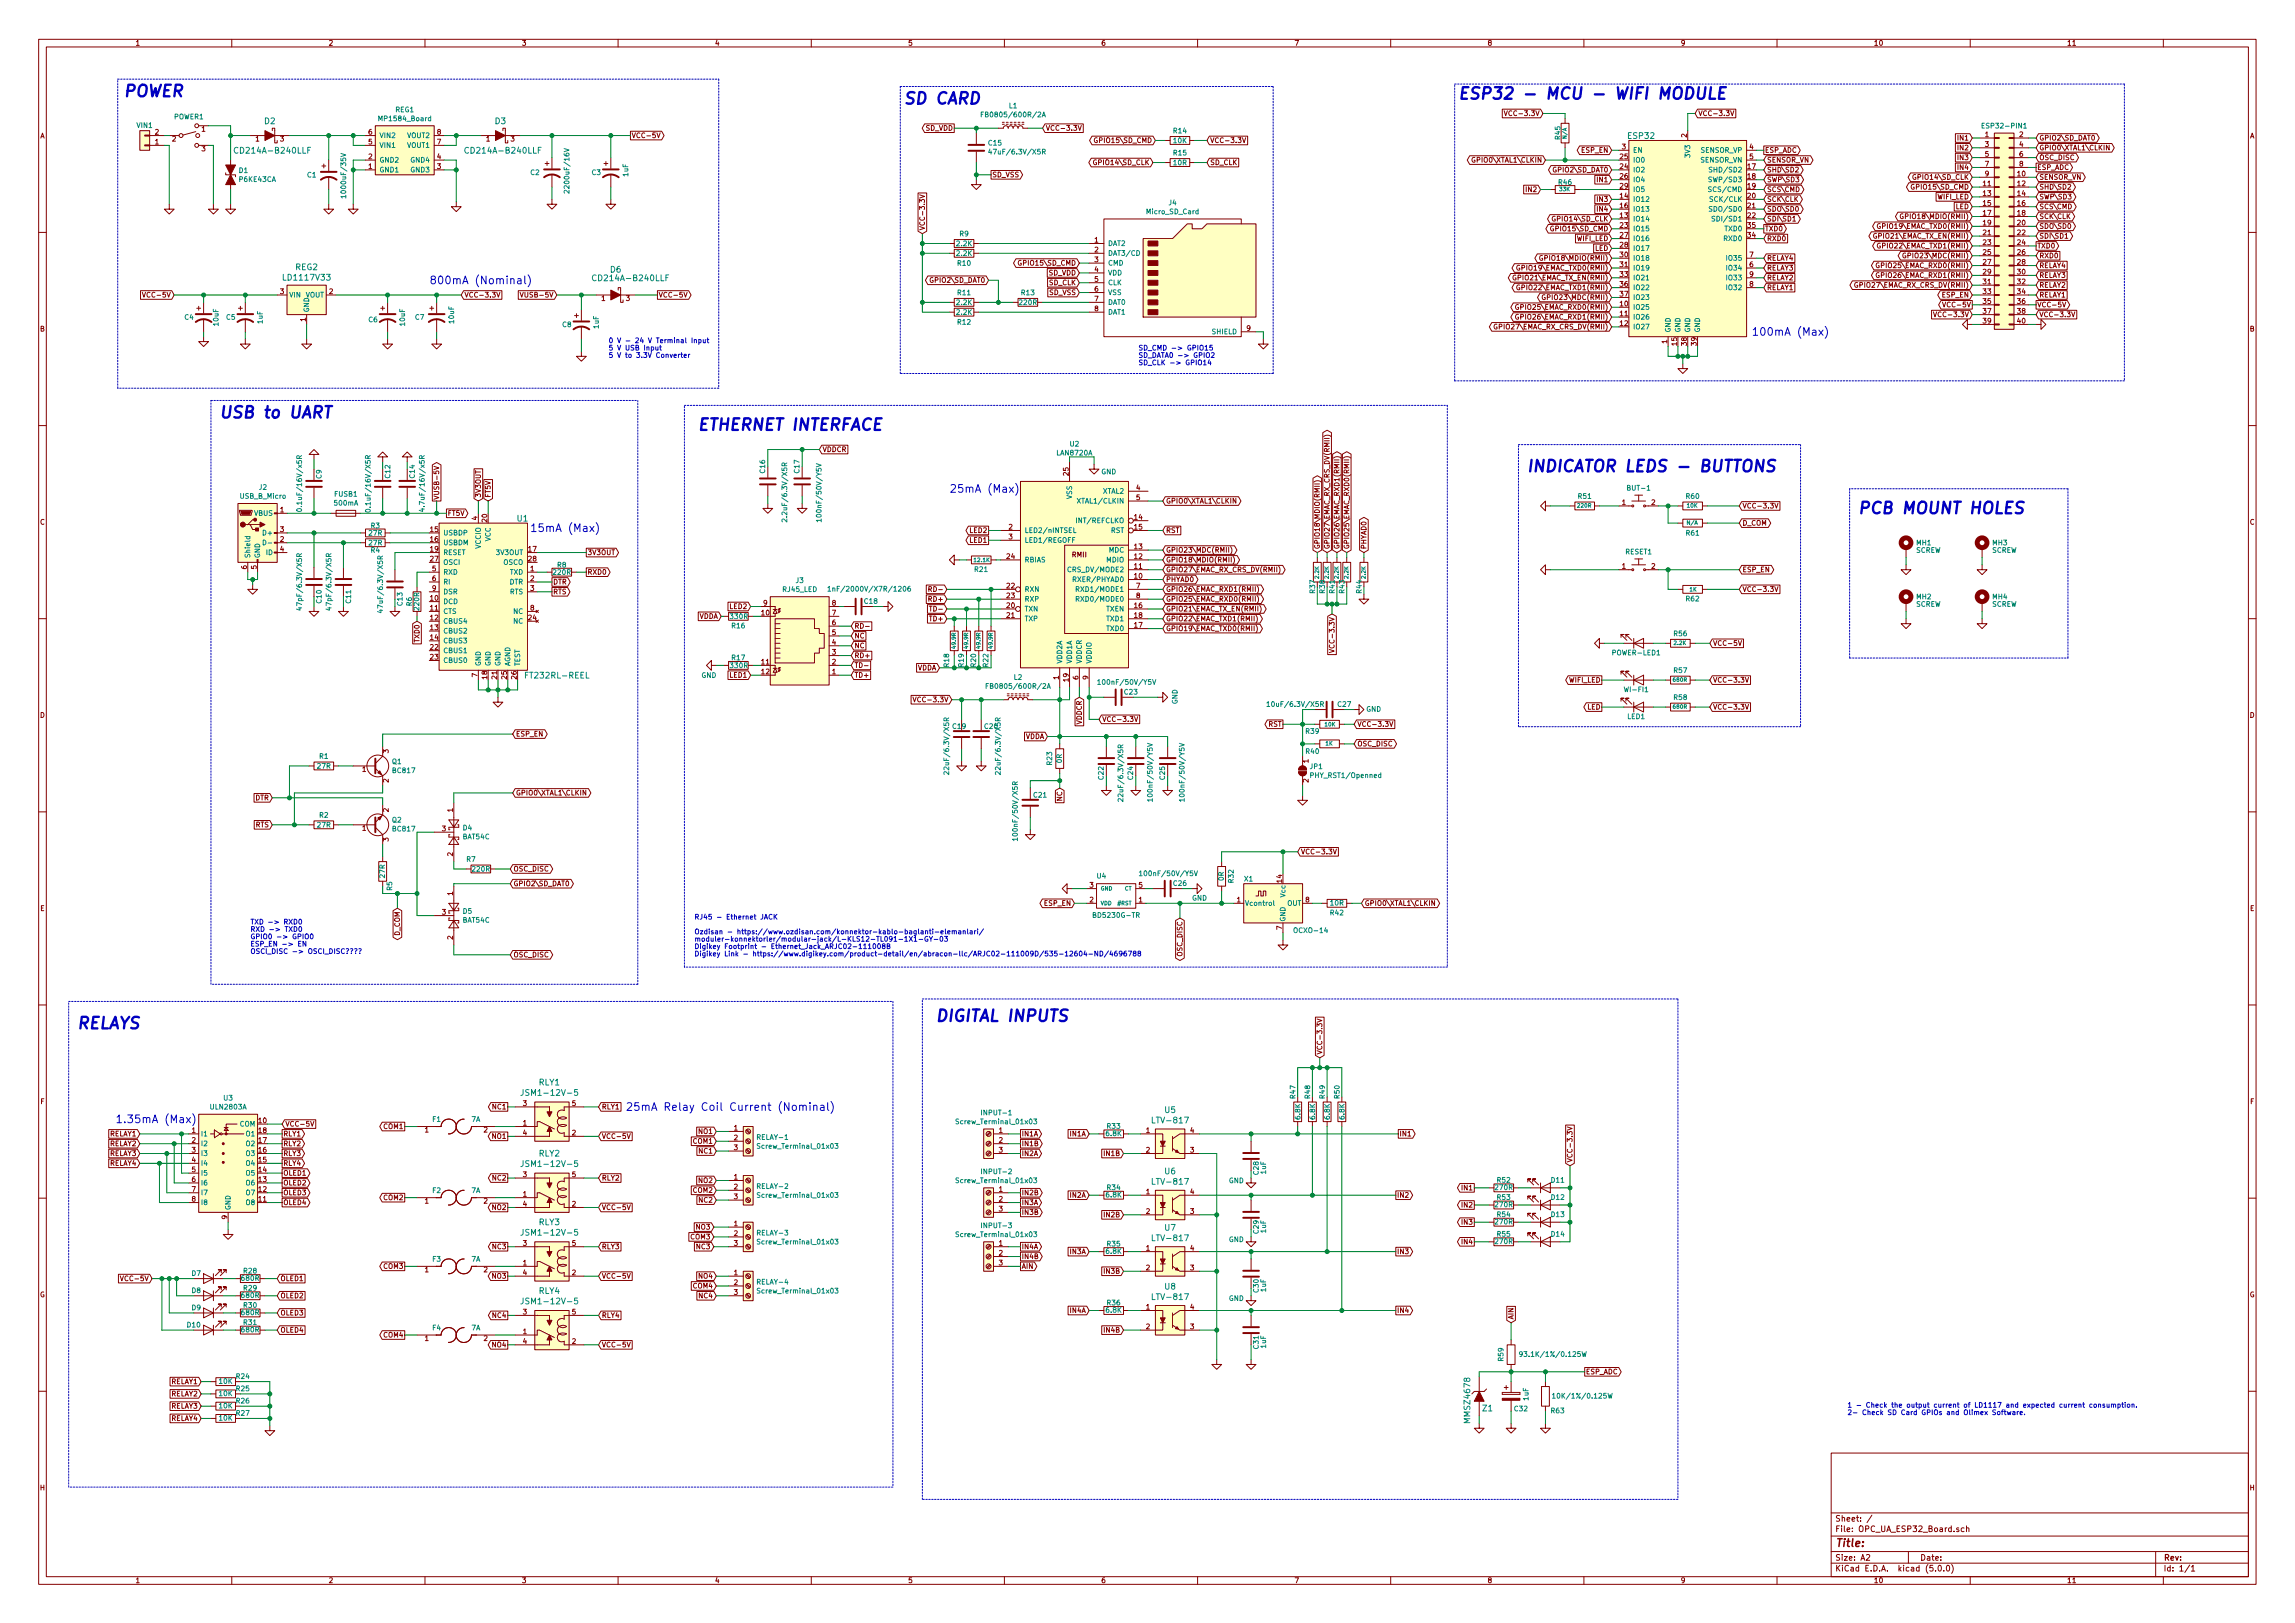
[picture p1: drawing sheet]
<svg xmlns="http://www.w3.org/2000/svg" width="594mm" height="420mm" viewBox="0 0 594 420" stroke-linecap="round" stroke-linejoin="round" font-family="sans-serif">
<defs><g id="words">
<g font-size="4.2" fill="#0000c2">
<text x="31.7" y="25.1">POWER</text>
<text x="233.7" y="27">SD CARD</text>
<text x="377.2" y="25.7">ESP32 - MCU - WIFI MODULE</text>
<text x="56.5" y="108.3">USB to UART</text>
<text x="180.3" y="111.4">ETHERNET INTERFACE</text>
<text x="395" y="122.2">INDICATOR LEDS - BUTTONS</text>
<text x="480.7" y="133">PCB MOUNT HOLES</text>
<text x="19.7" y="266.4">RELAYS</text>
<text x="241.9" y="264.5">DIGITAL INPUTS</text>
</g>
<g font-size="2.8" fill="#0000c2">
<text x="111.1" y="73.6">800mA (Nominal)</text>
<text x="453.4" y="86.9">100mA (Max)</text>
<text x="245.7" y="127.6">25mA (Max)</text>
<text x="137.2" y="137.7">15mA (Max)</text>
<text x="161.9" y="287.6">25mA Relay Coil Current (Nominal)</text>
<text x="29.8" y="290.7">1.35mA (Max)</text>
</g>
<text font-size="2.8" fill="#840000" x="475" y="400.4">Title:</text>
<g font-size="2.1" fill="#008484">
<text x="68.5" y="32.1">D2</text>
<text x="128.2" y="32.1">D3</text>
<text x="421.5" y="35.9">ESP32</text>
<text x="61.6" y="39.7">CD214A-B240LLF</text>
<text x="121.3" y="39.7">CD214A-B240LLF</text>
<text x="76.5" y="69.9">REG2</text>
<text x="158" y="70.6">D6</text>
<text x="73.7" y="72.6">LD1117V33</text>
<text x="154.3" y="72.8">CD214A-B240LLF</text>
<text x="133.9" y="135">U1</text>
<text x="136.5" y="175.6">FT232RL-REEL</text>
<text x="139.5" y="281">RLY1</text>
<text x="136.3" y="283.7">JSM1-12V-5</text>
<text x="298.8" y="290.8">LTV-817</text>
<text x="301.5" y="288.1">U5</text>
<text x="139.5" y="299.4">RLY2</text>
<text x="136.3" y="302.1">JSM1-12V-5</text>
<text x="301.5" y="304">U6</text>
<text x="298.8" y="306.7">LTV-817</text>
<text x="139.5" y="317.2">RLY3</text>
<text x="136.3" y="319.9">JSM1-12V-5</text>
<text x="298.8" y="321.3">LTV-817</text>
<text x="301.5" y="318.6">U7</text>
<text x="139.5" y="334.9">RLY4</text>
<text x="301.5" y="333.8">U8</text>
<text x="136.3" y="337.6">JSM1-12V-5</text>
<text x="298.8" y="336.5">LTV-817</text>
<text x="383.8" y="365.3">Z1</text>
<text x="380.6" y="368.1" transform="rotate(-90 380.6 368.1)">MMSZ4678</text>
</g>
<g font-size="2.1" fill="#840000">
<text x="475" y="393.9">Sheet: /</text>
<text x="475" y="396.6">File: OPC_UA_ESP32_Board.sch</text>
<text x="475" y="406.8">KiCad E.D.A. kicad (5.0.0)</text>
<text x="475" y="404">Size: A2</text>
<text x="497" y="404">Date:</text>
<text x="560" y="404">Rev:</text>
<text x="560" y="406.8">Id: 1/1</text>
</g>
<g font-size="1.8" fill="#840000">
<text x="35" y="11.8">1</text>
<text x="85" y="11.8">2</text>
<text x="135" y="11.8">3</text>
<text x="185" y="11.8">4</text>
<text x="235" y="11.8">5</text>
<text x="285" y="11.8">6</text>
<text x="335" y="11.8">7</text>
<text x="385" y="11.8">8</text>
<text x="435" y="11.8">9</text>
<text x="485" y="11.8">10</text>
<text x="535" y="11.8">11</text>
<text x="10.4" y="35.8">A</text>
<text x="40.2" y="34.8">2</text>
<text x="52.2" y="34.1">1</text>
<text x="95.4" y="34.8">6</text>
<text x="113.2" y="34.8">8</text>
<text x="163.4" y="35.7">VCC-5V</text>
<text x="239.6" y="33.8">SD_VDD</text>
<text x="270.7" y="33.8">VCC-3.3V</text>
<text x="390.7" y="30">VCC-3.3V</text>
<text x="436.6" y="35.6" transform="rotate(-90 436.6 35.6)">2</text>
<text x="439.6" y="30">VCC-3.3V</text>
<text x="513.9" y="35.5">1</text>
<text x="522.8" y="35.5">2</text>
<text x="582.4" y="35.8">A</text>
<text x="40.2" y="37.4">1</text>
<text x="44.6" y="36.6">2</text>
<text x="52.2" y="39.2">3</text>
<text x="66.2" y="36.6">1</text>
<text x="72.5" y="36.6">3</text>
<text x="95.4" y="41.2">2</text>
<text x="95.4" y="37.4">5</text>
<text x="113.2" y="41.2">4</text>
<text x="113.2" y="37.4">7</text>
<text x="125.9" y="36.6">1</text>
<text x="132.2" y="36.6">3</text>
<text x="283.9" y="37">GPIO15\SD_CMD</text>
<text x="313.2" y="37">VCC-3.3V</text>
<text x="409.4" y="39.5">ESP_EN</text>
<text x="419.4" y="41.2">25</text>
<text x="419.9" y="38.7">3</text>
<text x="452.9" y="38.7">4</text>
<text x="452.9" y="41.2">5</text>
<text x="456.8" y="39.5">ESP_ADC</text>
<text x="507" y="41.4">IN3</text>
<text x="507" y="38.9">IN2</text>
<text x="507" y="36.4">IN1</text>
<text x="513.9" y="38">3</text>
<text x="513.9" y="40.6">5</text>
<text x="522.8" y="38">4</text>
<text x="522.8" y="40.6">6</text>
<text x="527.8" y="36.4">GPIO2\SD_DAT0</text>
<text x="527.8" y="38.9">GPIO0\XTAL1\CLKIN</text>
<text x="527.8" y="41.4">OSC_DISC</text>
<text x="95.4" y="43.7">1</text>
<text x="113.2" y="43.7">3</text>
<text x="256.8" y="45.9">SD_VSS</text>
<text x="283.7" y="42.7">GPIO14\SD_CLK</text>
<text x="313.2" y="42.7">SD_CLK</text>
<text x="381.9" y="42.1">GPIO0\XTAL1\CLKIN</text>
<text x="402.4" y="44.6">GPIO2\SD_DAT0</text>
<text x="413.7" y="47.2">IN1</text>
<text x="419.4" y="43.7">24</text>
<text x="419.4" y="46.3">26</text>
<text x="452.4" y="43.7">17</text>
<text x="452.4" y="46.3">18</text>
<text x="457.4" y="42.1">SENSOR_VN</text>
<text x="457.4" y="44.6">SHD\SD2</text>
<text x="457.4" y="47.2">SWP\SD3</text>
<text x="495.8" y="46.5">GPIO14\SD_CLK</text>
<text x="507" y="44">IN4</text>
<text x="513.9" y="43.1">7</text>
<text x="513.9" y="45.6">9</text>
<text x="522.3" y="45.6">10</text>
<text x="522.8" y="43.1">8</text>
<text x="527.3" y="44">ESP_ADC</text>
<text x="527.8" y="46.5">SENSOR_VN</text>
<text x="395.2" y="49.7">IN2</text>
<text x="413.7" y="52.2">IN3</text>
<text x="419.4" y="51.4">14</text>
<text x="419.4" y="53.9">16</text>
<text x="419.4" y="48.8">29</text>
<text x="452.4" y="51.4">20</text>
<text x="452.4" y="53.9">21</text>
<text x="452.4" y="48.8">19</text>
<text x="457.4" y="49.7">SCS\CMD</text>
<text x="457.4" y="52.2">SCK\CLK</text>
<text x="495.4" y="49.1">GPIO15\SD_CMD</text>
<text x="501.5" y="51.6">WIFI_LED</text>
<text x="513.4" y="48.2">11</text>
<text x="513.4" y="50.7">13</text>
<text x="513.4" y="53.3">15</text>
<text x="522.3" y="48.2">12</text>
<text x="522.3" y="50.7">14</text>
<text x="522.3" y="53.3">16</text>
<text x="527.8" y="49.1">SHD\SD2</text>
<text x="527.8" y="51.6">SWP\SD3</text>
<text x="239.4" y="59.7" transform="rotate(-90 239.4 59.7)">VCC-3.3V</text>
<text x="402.1" y="59.9">GPIO15\SD_CMD</text>
<text x="402.4" y="57.3">GPIO14\SD_CLK</text>
<text x="413.7" y="54.8">IN4</text>
<text x="419.4" y="56.4">13</text>
<text x="419.4" y="59">23</text>
<text x="452.4" y="56.4">22</text>
<text x="452.4" y="59">35</text>
<text x="456.8" y="59.9">TXD0</text>
<text x="457.4" y="54.8">SDO\SD0</text>
<text x="457.4" y="57.3">SDI\SD1</text>
<text x="487.2" y="59.2">GPIO19\EMAC_TXD0(RMII)</text>
<text x="493.3" y="56.7">GPIO18\MDIO(RMII)</text>
<text x="506.2" y="54.1">LED</text>
<text x="513.4" y="55.8">17</text>
<text x="513.4" y="58.3">19</text>
<text x="522.3" y="55.8">18</text>
<text x="522.3" y="58.3">20</text>
<text x="527.8" y="54.1">SCS\CMD</text>
<text x="527.8" y="56.7">SCK\CLK</text>
<text x="527.8" y="59.2">SDO\SD0</text>
<text x="283.4" y="62.8">1</text>
<text x="283.4" y="65.3">2</text>
<text x="408.2" y="62.4">WIFI_LED</text>
<text x="412.9" y="64.9">LED</text>
<text x="419.4" y="61.5">27</text>
<text x="419.4" y="64.1">28</text>
<text x="452.4" y="61.5">34</text>
<text x="457.4" y="62.4">RXD0</text>
<text x="486.1" y="61.8">GPIO21\EMAC_TX_EN(RMII)</text>
<text x="487.2" y="64.3">GPIO22\EMAC_TXD1(RMII)</text>
<text x="513.4" y="60.9">21</text>
<text x="513.4" y="63.4">23</text>
<text x="513.4" y="66">25</text>
<text x="522.3" y="60.9">22</text>
<text x="522.3" y="63.4">24</text>
<text x="522.3" y="66">26</text>
<text x="527.3" y="64.3">TXD0</text>
<text x="527.8" y="61.8">SDI\SD1</text>
<text x="264.3" y="68.7">GPIO15\SD_CMD</text>
<text x="271.4" y="71.3">SD_VDD</text>
<text x="283.4" y="67.9">3</text>
<text x="283.4" y="70.4">4</text>
<text x="393.9" y="70">GPIO19\EMAC_TXD0(RMII)</text>
<text x="400" y="67.5">GPIO18\MDIO(RMII)</text>
<text x="419.4" y="66.6">30</text>
<text x="419.4" y="69.1">31</text>
<text x="419.4" y="71.7">33</text>
<text x="452.9" y="69.1">6</text>
<text x="452.9" y="66.6">7</text>
<text x="452.9" y="71.7">9</text>
<text x="457.4" y="70">RELAY3</text>
<text x="457.4" y="67.5">RELAY4</text>
<text x="487" y="69.4">GPIO25\EMAC_RXD0(RMII)</text>
<text x="487" y="71.9">GPIO26\EMAC_RXD1(RMII)</text>
<text x="493.9" y="66.8">GPIO23\MDC(RMII)</text>
<text x="513.4" y="68.5">27</text>
<text x="513.4" y="71">29</text>
<text x="522.3" y="68.5">28</text>
<text x="522.3" y="71">30</text>
<text x="527.8" y="71.9">RELAY3</text>
<text x="527.8" y="69.4">RELAY4</text>
<text x="527.8" y="66.8">RXD0</text>
<text x="37.8" y="77">VCC-5V</text>
<text x="72.5" y="76.1">3</text>
<text x="85.2" y="76.1">2</text>
<text x="120.2" y="77">VCC-3.3V</text>
<text x="135.7" y="77">VUSB-5V</text>
<text x="155.7" y="77.9">1</text>
<text x="162.1" y="77.9">3</text>
<text x="170.4" y="77">VCC-5V</text>
<text x="241.1" y="73.2">GPIO2\SD_DAT0</text>
<text x="271.5" y="73.8">SD_CLK</text>
<text x="271.6" y="76.4">SD_VSS</text>
<text x="283.4" y="72.9">5</text>
<text x="283.4" y="75.5">6</text>
<text x="392.7" y="72.6">GPIO21\EMAC_TX_EN(RMII)</text>
<text x="393.9" y="75.1">GPIO22\EMAC_TXD1(RMII)</text>
<text x="400.6" y="77.6">GPIO23\MDC(RMII)</text>
<text x="419.4" y="74.2">36</text>
<text x="419.4" y="76.8">37</text>
<text x="452.9" y="74.2">8</text>
<text x="457.4" y="75.1">RELAY1</text>
<text x="457.4" y="72.6">RELAY2</text>
<text x="481.2" y="74.5">GPIO27\EMAC_RX_CRS_DV(RMII)</text>
<text x="502.8" y="77">ESP_EN</text>
<text x="513.4" y="73.6">31</text>
<text x="513.4" y="76.1">33</text>
<text x="522.3" y="73.6">32</text>
<text x="522.3" y="76.1">34</text>
<text x="527.8" y="77">RELAY1</text>
<text x="527.8" y="74.5">RELAY2</text>
<text x="79.1" y="83.2" transform="rotate(-90 79.1 83.2)">1</text>
<text x="283.4" y="78">7</text>
<text x="283.4" y="80.6">8</text>
<text x="393.7" y="80.2">GPIO25\EMAC_RXD0(RMII)</text>
<text x="393.7" y="82.7">GPIO26\EMAC_RXD1(RMII)</text>
<text x="419.4" y="79.3">10</text>
<text x="419.4" y="81.8">11</text>
<text x="501.8" y="82.1">VCC-3.3V</text>
<text x="503.8" y="79.5">VCC-5V</text>
<text x="513.4" y="78.7">35</text>
<text x="513.4" y="81.2">37</text>
<text x="513.4" y="83.7">39</text>
<text x="522.3" y="78.7">36</text>
<text x="522.3" y="81.2">38</text>
<text x="522.3" y="83.7">40</text>
<text x="527.3" y="79.5">VCC-5V</text>
<text x="527.8" y="82.1">VCC-3.3V</text>
<text x="10.4" y="85.8">B</text>
<text x="322.7" y="85.6">9</text>
<text x="387.8" y="85.3">GPIO27\EMAC_RX_CRS_DV(RMII)</text>
<text x="419.4" y="84.4">12</text>
<text x="431.5" y="88.9" transform="rotate(-90 431.5 88.9)">1</text>
<text x="434.1" y="89.4" transform="rotate(-90 434.1 89.4)">15</text>
<text x="436.6" y="89.4" transform="rotate(-90 436.6 89.4)">38</text>
<text x="439.2" y="89.4" transform="rotate(-90 439.2 89.4)">39</text>
<text x="582.4" y="85.8">B</text>
<text x="212.9" y="117">VDDCR</text>
<text x="276.6" y="123.1" transform="rotate(-90 276.6 123.1)">25</text>
<text x="113.7" y="129.5" transform="rotate(-90 113.7 129.5)">VUSB-5V</text>
<text x="124.5" y="128.9" transform="rotate(-90 124.5 128.9)">3V3OUT</text>
<text x="127" y="128.9" transform="rotate(-90 127 128.9)">FT5V</text>
<text x="294.2" y="126.9">4</text>
<text x="294.2" y="129.5">5</text>
<text x="301.8" y="130.3">GPIO0\XTAL1\CLKIN</text>
<text x="419.9" y="130.7">1</text>
<text x="427.5" y="130.7">2</text>
<text x="451" y="131.6">VCC-3.3V</text>
<text x="10.4" y="135.8">C</text>
<text x="72.5" y="132.6">1</text>
<text x="72.5" y="137.7">3</text>
<text x="111.4" y="137.7">15</text>
<text x="115.8" y="133.5">FT5V</text>
<text x="123.6" y="134.6" transform="rotate(-90 123.6 134.6)">4</text>
<text x="126.1" y="135.1" transform="rotate(-90 126.1 135.1)">20</text>
<text x="251.1" y="138">LED2</text>
<text x="261.1" y="137.1">2</text>
<text x="293.7" y="134.5">14</text>
<text x="293.7" y="137.1">15</text>
<text x="301.8" y="138">RST</text>
<text x="451" y="136.1">D_COM</text>
<text x="582.4" y="135.8">C</text>
<text x="72.5" y="140.3">2</text>
<text x="72.5" y="142.8">4</text>
<text x="111.4" y="140.3">16</text>
<text x="111.4" y="142.8">19</text>
<text x="136.8" y="142.8">17</text>
<text x="152" y="143.7">3V3OUT</text>
<text x="251.1" y="140.5">LED1</text>
<text x="261.1" y="139.6">3</text>
<text x="293.7" y="142.2">13</text>
<text x="301.8" y="143">GPIO23\MDC(RMII)</text>
<text x="341.6" y="142.3" transform="rotate(-90 341.6 142.3)">GPIO18\MDIO(RMII)</text>
<text x="344.2" y="142.3" transform="rotate(-90 344.2 142.3)">GPIO27\EMAC_RX_CRS_DV(RMII)</text>
<text x="346.7" y="142.3" transform="rotate(-90 346.7 142.3)">GPIO26\EMAC_RXD1(RMII)</text>
<text x="349.2" y="142.3" transform="rotate(-90 349.2 142.3)">GPIO25\EMAC_RXD0(RMII)</text>
<text x="353.7" y="142.3" transform="rotate(-90 353.7 142.3)">PHYAD0</text>
<text x="63.9" y="147.3" transform="rotate(-90 63.9 147.3)">6</text>
<text x="66.4" y="147.3" transform="rotate(-90 66.4 147.3)">5</text>
<text x="111.4" y="145.3">27</text>
<text x="111.9" y="147.9">5</text>
<text x="136.8" y="145.3">28</text>
<text x="137.3" y="147.9">1</text>
<text x="152" y="148.8">RXD0</text>
<text x="260.7" y="144.7">24</text>
<text x="277.5" y="144.3">RMII</text>
<text x="293.7" y="149.8">10</text>
<text x="293.7" y="147.2">11</text>
<text x="293.7" y="144.7">12</text>
<text x="301.8" y="148.1">GPIO27\EMAC_RX_CRS_DV(RMII)</text>
<text x="301.8" y="145.6">GPIO18\MDIO(RMII)</text>
<text x="419.9" y="147.2">1</text>
<text x="427.5" y="147.2">2</text>
<text x="451" y="148.1">ESP_EN</text>
<text x="111.4" y="155.5">10</text>
<text x="111.9" y="150.4">6</text>
<text x="111.9" y="153">9</text>
<text x="137.3" y="150.4">2</text>
<text x="137.3" y="153">3</text>
<text x="143.1" y="151.3">DTR</text>
<text x="143.1" y="153.8">RTS</text>
<text x="240.7" y="155.7">RD+</text>
<text x="241.2" y="153.2">RD-</text>
<text x="260.7" y="152.3">22</text>
<text x="260.7" y="154.9">23</text>
<text x="294.2" y="152.3">7</text>
<text x="294.2" y="154.9">8</text>
<text x="301.8" y="155.7">GPIO25\EMAC_RXD0(RMII)</text>
<text x="301.8" y="153.2">GPIO26\EMAC_RXD1(RMII)</text>
<text x="301.8" y="150.7">PHYAD0</text>
<text x="451" y="153.2">VCC-3.3V</text>
<text x="111.4" y="158">11</text>
<text x="111.4" y="160.6">12</text>
<text x="136.8" y="160.6">24</text>
<text x="137.3" y="158">8</text>
<text x="180.9" y="160.2">VDDA</text>
<text x="189" y="157.6">LED2</text>
<text x="197.2" y="159.3">10</text>
<text x="197.6" y="156.8">9</text>
<text x="215.4" y="161.8">6</text>
<text x="215.4" y="159.3">7</text>
<text x="215.4" y="156.8">8</text>
<text x="240.9" y="160.8">TD+</text>
<text x="241.4" y="158.3">TD-</text>
<text x="260.7" y="157.4">20</text>
<text x="260.7" y="159.9">21</text>
<text x="293.7" y="157.4">16</text>
<text x="293.7" y="159.9">18</text>
<text x="301.8" y="160.8">GPIO22\EMAC_TXD1(RMII)</text>
<text x="301.8" y="158.3">GPIO21\EMAC_TX_EN(RMII)</text>
<text x="108.6" y="166.1" transform="rotate(-90 108.6 166.1)">TXD0</text>
<text x="111.4" y="163.1">13</text>
<text x="111.4" y="165.7">14</text>
<text x="215.4" y="166.9">4</text>
<text x="215.4" y="164.4">5</text>
<text x="221.1" y="162.7">RD-</text>
<text x="221.1" y="165.3">NC</text>
<text x="221.1" y="167.8">NC</text>
<text x="293.7" y="162.5">17</text>
<text x="301.8" y="163.4">GPIO19\EMAC_TXD0(RMII)</text>
<text x="345.4" y="167.7" transform="rotate(-90 345.4 167.7)">VCC-3.3V</text>
<text x="443.4" y="167.2">VCC-5V</text>
<text x="111.4" y="168.2">22</text>
<text x="111.4" y="170.7">23</text>
<text x="197.2" y="172">11</text>
<text x="215.4" y="172">2</text>
<text x="215.4" y="169.5">3</text>
<text x="221.1" y="170.3">RD+</text>
<text x="221.1" y="172.9">TD-</text>
<text x="237.4" y="173.5">VDDA</text>
<text x="123.6" y="175.3" transform="rotate(-90 123.6 175.3)">7</text>
<text x="126.1" y="175.8" transform="rotate(-90 126.1 175.8)">18</text>
<text x="128.7" y="175.8" transform="rotate(-90 128.7 175.8)">21</text>
<text x="131.2" y="175.8" transform="rotate(-90 131.2 175.8)">25</text>
<text x="133.7" y="175.8" transform="rotate(-90 133.7 175.8)">26</text>
<text x="189" y="175.4">LED1</text>
<text x="197.2" y="174.5">12</text>
<text x="215.4" y="174.5">1</text>
<text x="221.1" y="175.4">TD+</text>
<text x="274.1" y="175.9" transform="rotate(-90 274.1 175.9)">1</text>
<text x="276.6" y="176.4" transform="rotate(-90 276.6 176.4)">19</text>
<text x="279.1" y="175.9" transform="rotate(-90 279.1 175.9)">6</text>
<text x="281.7" y="175.9" transform="rotate(-90 281.7 175.9)">9</text>
<text x="406.1" y="176.7">WIFI_LED</text>
<text x="443.4" y="176.7">VCC-3.3V</text>
<text x="10.4" y="185.8">D</text>
<text x="237.6" y="181.8">VCC-3.3V</text>
<text x="410.9" y="183.7">LED</text>
<text x="443.4" y="183.7">VCC-3.3V</text>
<text x="582.4" y="185.8">D</text>
<text x="133.5" y="190.7">ESP_EN</text>
<text x="265.4" y="191.3">VDDA</text>
<text x="280" y="187.6" transform="rotate(-90 280 187.6)">VDDCR</text>
<text x="285.3" y="186.9">VCC-3.3V</text>
<text x="328.3" y="188.1">RST</text>
<text x="351.3" y="188.1">VCC-3.3V</text>
<text x="100.6" y="195" transform="rotate(-90 100.6 195)">3</text>
<text x="338.7" y="197.5" transform="rotate(-90 338.7 197.5)">1</text>
<text x="351.3" y="193.2">OSC_DISC</text>
<text x="93.8" y="199.8">1</text>
<text x="100.6" y="202.6" transform="rotate(-90 100.6 202.6)">2</text>
<text x="338.7" y="202.6" transform="rotate(-90 338.7 202.6)">2</text>
<text x="66.1" y="207.2">DTR</text>
<text x="133.5" y="205.9">GPIO0\XTAL1\CLKIN</text>
<text x="275" y="207.4" transform="rotate(-90 275 207.4)">NC</text>
<text x="66.2" y="214.2">RTS</text>
<text x="93.8" y="215.1">1</text>
<text x="100.6" y="210.2" transform="rotate(-90 100.6 210.2)">2</text>
<text x="114.5" y="215.2">3</text>
<text x="117.2" y="210.2" transform="rotate(-90 117.2 210.2)">1</text>
<text x="100.6" y="217.8" transform="rotate(-90 100.6 217.8)">3</text>
<text x="117.2" y="221.6" transform="rotate(-90 117.2 221.6)">2</text>
<text x="336.7" y="221.1">VCC-3.3V</text>
<text x="132.9" y="225.6">OSC_DISC</text>
<text x="117.2" y="231.8" transform="rotate(-90 117.2 231.8)">1</text>
<text x="132.9" y="229.4">GPIO2\SD_DAT0</text>
<text x="282.1" y="233.6">2</text>
<text x="282.1" y="229.8">3</text>
<text x="294.8" y="233.6">1</text>
<text x="294.8" y="229.8">5</text>
<text x="320.2" y="233.6">1</text>
<text x="331.9" y="228.5" transform="rotate(-90 331.9 228.5)">14</text>
<text x="338" y="233.6">8</text>
<text x="10.4" y="235.8">E</text>
<text x="114.5" y="236.8">3</text>
<text x="270.4" y="234.5">ESP_EN</text>
<text x="353.2" y="234.5">GPIO0\XTAL1\CLKIN</text>
<text x="582.4" y="235.8">E</text>
<text x="103.5" y="242.3" transform="rotate(-90 103.5 242.3)">D_COM</text>
<text x="117.2" y="243.2" transform="rotate(-90 117.2 243.2)">2</text>
<text x="331.9" y="240.7" transform="rotate(-90 331.9 240.7)">7</text>
<text x="132.9" y="247.8">OSC_DISC</text>
<text x="306.1" y="247.5" transform="rotate(-90 306.1 247.5)">OSC_DISC</text>
<text x="342.3" y="273.1" transform="rotate(-90 342.3 273.1)">VCC-3.3V</text>
<text x="10.5" y="285.8">F</text>
<text x="127.7" y="287.2">NC1</text>
<text x="135.4" y="286.3">3</text>
<text x="148.1" y="286.3">5</text>
<text x="155.7" y="287.2">RLY1</text>
<text x="582.5" y="285.8">F</text>
<text x="49.7" y="293.3">1</text>
<text x="67" y="290.7">10</text>
<text x="67" y="293.3">18</text>
<text x="73.8" y="291.6">VCC-5V</text>
<text x="99.4" y="292.3">COM1</text>
<text x="110" y="293.2">1</text>
<text x="125.2" y="293.2">2</text>
<text x="135.4" y="291.4">1</text>
<text x="135.4" y="293.9">4</text>
<text x="148.1" y="293.9">2</text>
<text x="181" y="293.5">NO1</text>
<text x="190" y="292.7">1</text>
<text x="258.6" y="293.3">1</text>
<text x="296.7" y="293.3">1</text>
<text x="308.1" y="293.3">4</text>
<text x="28.4" y="294.2">RELAY1</text>
<text x="28.4" y="296.7">RELAY2</text>
<text x="28.4" y="299.3">RELAY3</text>
<text x="49.7" y="295.8">2</text>
<text x="49.7" y="298.4">3</text>
<text x="67" y="298.4">16</text>
<text x="67" y="295.8">17</text>
<text x="73.3" y="294.2">RLY1</text>
<text x="73.3" y="296.7">RLY2</text>
<text x="73.3" y="299.3">RLY3</text>
<text x="127.6" y="294.8">NO1</text>
<text x="155.7" y="294.8">VCC-5V</text>
<text x="179.5" y="296.1">COM1</text>
<text x="181.1" y="298.6">NC1</text>
<text x="190" y="295.2">2</text>
<text x="190" y="297.7">3</text>
<text x="258.6" y="295.8">2</text>
<text x="258.6" y="298.4">3</text>
<text x="264.4" y="294.2">IN1A</text>
<text x="264.4" y="296.7">IN1B</text>
<text x="264.4" y="299.3">IN2A</text>
<text x="277.1" y="294.2">IN1A</text>
<text x="286" y="299.3">IN1B</text>
<text x="296.7" y="298.4">2</text>
<text x="308.1" y="298.4">3</text>
<text x="362.2" y="294.2">IN1</text>
<text x="28.4" y="301.8">RELAY4</text>
<text x="49.7" y="300.9">4</text>
<text x="49.7" y="303.4">5</text>
<text x="49.7" y="306">6</text>
<text x="67" y="306">13</text>
<text x="67" y="303.4">14</text>
<text x="67" y="300.9">15</text>
<text x="73.3" y="301.8">RLY4</text>
<text x="73.3" y="304.3">OLED1</text>
<text x="127.7" y="305.6">NC2</text>
<text x="135.4" y="304.7">3</text>
<text x="148.1" y="304.7">5</text>
<text x="155.7" y="305.6">RLY2</text>
<text x="190" y="305.4">1</text>
<text x="407" y="301" transform="rotate(-90 407 301)">VCC-3.3V</text>
<text x="49.7" y="308.5">7</text>
<text x="49.7" y="311.1">8</text>
<text x="67" y="311.1">11</text>
<text x="67" y="308.5">12</text>
<text x="73.3" y="306.9">OLED2</text>
<text x="73.3" y="309.4">OLED3</text>
<text x="73.3" y="312">OLED4</text>
<text x="99.4" y="310.7">COM2</text>
<text x="110" y="311.6">1</text>
<text x="125.2" y="311.6">2</text>
<text x="135.4" y="309.8">1</text>
<text x="179.5" y="308.8">COM2</text>
<text x="181" y="306.2">NO2</text>
<text x="181.1" y="311.3">NC2</text>
<text x="190" y="307.9">2</text>
<text x="190" y="310.4">3</text>
<text x="258.6" y="308.5">1</text>
<text x="258.6" y="311.1">2</text>
<text x="264.4" y="309.4">IN2B</text>
<text x="264.4" y="312">IN3A</text>
<text x="277.1" y="310">IN2A</text>
<text x="296.7" y="309.2">1</text>
<text x="308.1" y="309.2">4</text>
<text x="361.6" y="310">IN2</text>
<text x="378.6" y="308.1">IN1</text>
<text x="58.8" y="315.6" transform="rotate(-90 58.8 315.6)">9</text>
<text x="127.6" y="313.2">NO2</text>
<text x="135.4" y="312.3">4</text>
<text x="148.1" y="312.3">2</text>
<text x="155.7" y="313.2">VCC-5V</text>
<text x="190" y="317.4">1</text>
<text x="258.6" y="313.6">3</text>
<text x="264.4" y="314.5">IN3B</text>
<text x="286" y="315.1">IN2B</text>
<text x="296.7" y="314.2">2</text>
<text x="308.1" y="314.2">3</text>
<text x="378.6" y="312.6">IN2</text>
<text x="378.6" y="317">IN3</text>
<text x="127.7" y="323.4">NC3</text>
<text x="135.4" y="322.5">3</text>
<text x="148.1" y="322.5">5</text>
<text x="155.7" y="323.4">RLY3</text>
<text x="178.9" y="320.8">COM3</text>
<text x="180.4" y="318.3">NO3</text>
<text x="180.5" y="323.4">NC3</text>
<text x="190" y="320">2</text>
<text x="190" y="322.5">3</text>
<text x="258.6" y="322.5">1</text>
<text x="264.4" y="323.4">IN4A</text>
<text x="296.7" y="323.8">1</text>
<text x="308.1" y="323.8">4</text>
<text x="378.6" y="322.1">IN4</text>
<text x="99.4" y="328.5">COM3</text>
<text x="110" y="329.4">1</text>
<text x="125.2" y="329.4">2</text>
<text x="135.4" y="327.6">1</text>
<text x="258.6" y="325">2</text>
<text x="258.6" y="327.6">3</text>
<text x="264.4" y="325.9">IN4B</text>
<text x="264.4" y="328.5">AIN</text>
<text x="277.1" y="324.7">IN3A</text>
<text x="286" y="329.7">IN3B</text>
<text x="296.7" y="328.8">2</text>
<text x="308.1" y="328.8">3</text>
<text x="361.6" y="324.7">IN3</text>
<text x="10.3" y="335.8">G</text>
<text x="32.1" y="331.6">VCC-5V</text>
<text x="72.5" y="331.6">OLED1</text>
<text x="127.6" y="331">NO3</text>
<text x="135.4" y="330.1">4</text>
<text x="148.1" y="330.1">2</text>
<text x="155.7" y="331">VCC-5V</text>
<text x="179.5" y="333.5">COM4</text>
<text x="181" y="331">NO4</text>
<text x="190" y="330.1">1</text>
<text x="190" y="332.7">2</text>
<text x="190" y="335.2">3</text>
<text x="582.3" y="335.8">G</text>
<text x="72.5" y="336.1">OLED2</text>
<text x="72.5" y="340.5">OLED3</text>
<text x="127.7" y="341.2">NC4</text>
<text x="135.4" y="340.3">3</text>
<text x="148.1" y="340.3">5</text>
<text x="155.7" y="341.2">RLY4</text>
<text x="181.1" y="336.1">NC4</text>
<text x="277.1" y="339.9">IN4A</text>
<text x="296.7" y="339">1</text>
<text x="308.1" y="339">4</text>
<text x="361.6" y="339.9">IN4</text>
<text x="391.8" y="341.6" transform="rotate(-90 391.8 341.6)">AIN</text>
<text x="72.5" y="345">OLED4</text>
<text x="99.4" y="346.2">COM4</text>
<text x="110" y="347.1">1</text>
<text x="125.2" y="347.1">2</text>
<text x="135.4" y="345.4">1</text>
<text x="135.4" y="347.9">4</text>
<text x="148.1" y="347.9">2</text>
<text x="286" y="345">IN4B</text>
<text x="296.7" y="344.1">2</text>
<text x="308.1" y="344.1">3</text>
<text x="127.6" y="348.8">NO4</text>
<text x="155.7" y="348.8">VCC-5V</text>
<text x="44.3" y="358.3">RELAY1</text>
<text x="410.5" y="355.8">ESP_ADC</text>
<text x="44.3" y="361.5">RELAY2</text>
<text x="44.3" y="364.7">RELAY3</text>
<text x="44.3" y="367.8">RELAY4</text>
<text x="10.4" y="385.8">H</text>
<text x="582.4" y="385.8">H</text>
<text x="35" y="409.8">1</text>
<text x="85" y="409.8">2</text>
<text x="135" y="409.8">3</text>
<text x="185" y="409.8">4</text>
<text x="235" y="409.8">5</text>
<text x="285" y="409.8">6</text>
<text x="335" y="409.8">7</text>
<text x="385" y="409.8">8</text>
<text x="435" y="409.8">9</text>
<text x="485" y="409.8">10</text>
<text x="535" y="409.8">11</text>
</g>
<g font-size="1.8" fill="#008484">
<text x="102.4" y="29">REG1</text>
<text x="261.2" y="28">L1</text>
<text x="35.5" y="33.1">VIN1</text>
<text x="45.1" y="30.9">POWER1</text>
<text x="98.2" y="35.7">VIN2</text>
<text x="98.5" y="31.4">MP1584_Board</text>
<text x="105.5" y="35.7">VOUT2</text>
<text x="255.3" y="30.3">FB0805/600R/2A</text>
<text x="303.8" y="34.5">R14</text>
<text x="513.8" y="33.2">ESP32-PIN1</text>
<text x="98.2" y="38.3">VIN1</text>
<text x="105.5" y="38.3">VOUT1</text>
<text x="255.9" y="37.7">C15</text>
<text x="257.2" y="40">47uF/6.3V/X5R</text>
<text x="303.8" y="37.1">10K</text>
<text x="303.8" y="40.2">R15</text>
<text x="403.9" y="36.1" transform="rotate(-90 403.9 36.1)">R45</text>
<text x="422.7" y="39.5">EN</text>
<text x="437.5" y="40.5" transform="rotate(-90 437.5 40.5)">3V3</text>
<text x="440.3" y="39.5">SENSOR_VP</text>
<text x="61.9" y="44.8">D1</text>
<text x="62" y="47.1">P6KE43CA</text>
<text x="79.6" y="45.9">C1</text>
<text x="98.2" y="44.6">GND1</text>
<text x="98.2" y="42.1">GND2</text>
<text x="106.5" y="44.6">GND3</text>
<text x="106.5" y="42.1">GND4</text>
<text x="137.4" y="45.3">C2</text>
<text x="153.2" y="45.3">C3</text>
<text x="162.6" y="45.7" transform="rotate(-90 162.6 45.7)">1uF</text>
<text x="303.8" y="42.8">10R</text>
<text x="403.5" y="47.8">R46</text>
<text x="422.7" y="44.6">IO2</text>
<text x="422.7" y="42.1">IO0</text>
<text x="422.7" y="47.2">IO4</text>
<text x="440.2" y="42.1">SENSOR_VN</text>
<text x="443.2" y="47.2">SWP/SD3</text>
<text x="443.4" y="44.6">SHD/SD2</text>
<text x="89.6" y="50.4" transform="rotate(-90 89.6 50.4)">1000uF/35V</text>
<text x="147.4" y="49.1" transform="rotate(-90 147.4 49.1)">2200uF/16V</text>
<text x="302.6" y="53.1">J4</text>
<text x="422.7" y="52.2">IO12</text>
<text x="422.7" y="49.7">IO5</text>
<text x="443" y="49.7">SCS/CMD</text>
<text x="443.3" y="52.2">SCK/CLK</text>
<text x="297" y="55.4">Micro_SD_Card</text>
<text x="422.7" y="57.3">IO14</text>
<text x="422.7" y="59.9">IO15</text>
<text x="422.7" y="54.8">IO13</text>
<text x="443.3" y="54.8">SDO/SD0</text>
<text x="444.2" y="57.3">SDI/SD1</text>
<text x="446.6" y="59.9">TXD0</text>
<text x="247.7" y="63.7">2.2K</text>
<text x="248.4" y="61.2">R9</text>
<text x="286.8" y="63.7">DAT2</text>
<text x="422.7" y="62.4">IO16</text>
<text x="422.7" y="64.9">IO17</text>
<text x="446.4" y="62.4">RXD0</text>
<text x="247.7" y="66.3">2.2K</text>
<text x="247.9" y="68.8">R10</text>
<text x="286.8" y="66.2">DAT3/CD</text>
<text x="286.8" y="68.7">CMD</text>
<text x="286.8" y="71.3">VDD</text>
<text x="422.7" y="67.5">IO18</text>
<text x="422.7" y="70">IO19</text>
<text x="447.3" y="70">IO34</text>
<text x="447.3" y="67.5">IO35</text>
<text x="74.8" y="77">VIN</text>
<text x="79" y="77">VOUT</text>
<text x="247.9" y="76.4">R11</text>
<text x="264.4" y="76.4">R13</text>
<text x="286.8" y="73.8">CLK</text>
<text x="286.8" y="76.4">VSS</text>
<text x="422.7" y="72.6">IO21</text>
<text x="422.7" y="75.1">IO22</text>
<text x="422.7" y="77.6">IO23</text>
<text x="447.3" y="75.1">IO32</text>
<text x="447.3" y="72.6">IO33</text>
<text x="47.8" y="82.8">C4</text>
<text x="58.6" y="82.8">C5</text>
<text x="68" y="83.8" transform="rotate(-90 68 83.8)">1uF</text>
<text x="80" y="80.9" transform="rotate(-90 80 80.9)">GND</text>
<text x="95.5" y="83.4">C6</text>
<text x="107.5" y="82.8">C7</text>
<text x="117.5" y="83.6" transform="rotate(-90 117.5 83.6)">10uF</text>
<text x="247.7" y="79">2.2K</text>
<text x="247.7" y="81.5">2.2K</text>
<text x="264" y="79">220R</text>
<text x="286.8" y="78.9">DAT0</text>
<text x="286.8" y="81.4">DAT1</text>
<text x="422.7" y="80.2">IO25</text>
<text x="422.7" y="82.7">IO26</text>
<text x="56.6" y="84.3" transform="rotate(-90 56.6 84.3)">10uF</text>
<text x="104.8" y="84.3" transform="rotate(-90 104.8 84.3)">10uF</text>
<text x="145.6" y="84.7">C8</text>
<text x="155" y="85" transform="rotate(-90 155 85)">1uF</text>
<text x="247.9" y="84">R12</text>
<text x="313.8" y="86.5">SHIELD</text>
<text x="422.7" y="85.3">IO27</text>
<text x="432.4" y="86.1" transform="rotate(-90 432.4 86.1)">GND</text>
<text x="435" y="86.1" transform="rotate(-90 435 86.1)">GND</text>
<text x="437.5" y="86.1" transform="rotate(-90 437.5 86.1)">GND</text>
<text x="440.1" y="86.1" transform="rotate(-90 440.1 86.1)">GND</text>
<text x="273.7" y="117.9">LAN8720A</text>
<text x="277" y="115.6">U2</text>
<text x="83.2" y="123.9" transform="rotate(-90 83.2 123.9)">C9</text>
<text x="101" y="123.7" transform="rotate(-90 101 123.7)">C12</text>
<text x="107.4" y="123.7" transform="rotate(-90 107.4 123.7)">C14</text>
<text x="198" y="122.4" transform="rotate(-90 198 122.4)">C16</text>
<text x="206.9" y="122.4" transform="rotate(-90 206.9 122.4)">C17</text>
<text x="285.1" y="122.8">GND</text>
<text x="62.2" y="129.1">USB_B_Micro</text>
<text x="67.1" y="126.8">J2</text>
<text x="78.2" y="131.2" transform="rotate(-90 78.2 131.2)">0.1uF/16V/x5R</text>
<text x="86.6" y="128.6">FUSB1</text>
<text x="86.6" y="130.9">500mA</text>
<text x="95.9" y="131.4" transform="rotate(-90 95.9 131.4)">0.1uF/16V/X5R</text>
<text x="109.9" y="131.2" transform="rotate(-90 109.9 131.2)">4.7uF/16V/x5R</text>
<text x="277.5" y="129.2" transform="rotate(-90 277.5 129.2)">VSS</text>
<text x="279.6" y="130.3">XTAL1/CLKIN</text>
<text x="285.5" y="127.8">XTAL2</text>
<text x="408.6" y="129.1">R51</text>
<text x="421.6" y="127">BUT-1</text>
<text x="436.5" y="129.1">R60</text>
<text x="65.8" y="133.5">VBUS</text>
<text x="96" y="136.7">R3</text>
<text x="203.8" y="133.8" transform="rotate(-90 203.8 133.8)">2.2uF/6.3V/X5R</text>
<text x="212.6" y="133.9" transform="rotate(-90 212.6 133.9)">100nF/50V/Y5V</text>
<text x="265.2" y="138">LED2/nINTSEL</text>
<text x="279.2" y="135.4">INT/REFCLKO</text>
<text x="287.6" y="138">RST</text>
<text x="68.4" y="138.6">D+</text>
<text x="69" y="143.7">ID</text>
<text x="95.5" y="138.7">27R</text>
<text x="95.5" y="141.2">27R</text>
<text x="96" y="143.1">R4</text>
<text x="114.7" y="138.6">USBDP</text>
<text x="114.7" y="141.1">USBDM</text>
<text x="114.7" y="143.7">RESET</text>
<text x="124.5" y="142.1" transform="rotate(-90 124.5 142.1)">VCCIO</text>
<text x="127" y="140.2" transform="rotate(-90 127 140.2)">VCC</text>
<text x="128.6" y="143.7">3V3OUT</text>
<text x="265.2" y="140.5">LED1/REGOFF</text>
<text x="287" y="143">MDC</text>
<text x="420.8" y="143.5">RESET1</text>
<text x="436.5" y="138.7">R61</text>
<text x="495.9" y="143.1">SCREW</text>
<text x="496.1" y="141.2">MH1</text>
<text x="515.6" y="143.1">SCREW</text>
<text x="515.8" y="141.2">MH3</text>
<text x="64.8" y="144.6" transform="rotate(-90 64.8 144.6)">Shield</text>
<text x="67.3" y="144.6" transform="rotate(-90 67.3 144.6)">GND</text>
<text x="114.7" y="148.8">RXD</text>
<text x="114.7" y="146.2">OSCI</text>
<text x="130.3" y="146.2">OSCO</text>
<text x="132" y="148.8">TXD</text>
<text x="143.3" y="148.8">220R</text>
<text x="144.3" y="146.9">R8</text>
<text x="252.3" y="148">R21</text>
<text x="265.2" y="145.6">RBIAS</text>
<text x="277.1" y="148.1">CRS_DV/MODE2</text>
<text x="286.5" y="145.6">MDIO</text>
<text x="114.7" y="151.3">RI</text>
<text x="114.7" y="153.8">DSR</text>
<text x="131.9" y="151.3">DTR</text>
<text x="132" y="153.8">RTS</text>
<text x="202.6" y="153.2">RJ45_LED</text>
<text x="206" y="150.9">J3</text>
<text x="216.5" y="153.1">1nF/2000V/X7R/1206</text>
<text x="265.2" y="153.2">RXN</text>
<text x="265.2" y="155.7">RXP</text>
<text x="278.5" y="150.7">RXER/PHYAD0</text>
<text x="279.6" y="153.2">RXD1/MODE1</text>
<text x="279.6" y="155.7">RXD0/MODE0</text>
<text x="340.4" y="153.5" transform="rotate(-90 340.4 153.5)">R37</text>
<text x="343" y="153.5" transform="rotate(-90 343 153.5)">R38</text>
<text x="345.5" y="153.5" transform="rotate(-90 345.5 153.5)">R41</text>
<text x="348" y="153.5" transform="rotate(-90 348 153.5)">R43</text>
<text x="436.5" y="155.7">R62</text>
<text x="496.1" y="155.1">MH2</text>
<text x="515.8" y="155.1">MH4</text>
<text x="78.2" y="156.8" transform="rotate(-90 78.2 156.8)">47pF/6.3V/X5R</text>
<text x="83.2" y="156.1" transform="rotate(-90 83.2 156.1)">C10</text>
<text x="85.8" y="156.8" transform="rotate(-90 85.8 156.8)">47pF/6.3V/X5R</text>
<text x="90.9" y="156.1" transform="rotate(-90 90.9 156.1)">C11</text>
<text x="99.1" y="157.4" transform="rotate(-90 99.1 157.4)">47uF/6.3V/X5R</text>
<text x="104.2" y="156.7" transform="rotate(-90 104.2 156.7)">C13</text>
<text x="106.6" y="156.9" transform="rotate(-90 106.6 156.9)">R6</text>
<text x="108.5" y="157.9" transform="rotate(-90 108.5 157.9)">220R</text>
<text x="114.7" y="156.4">DCD</text>
<text x="114.7" y="158.9">CTS</text>
<text x="114.7" y="161.5">CBUS4</text>
<text x="132.9" y="158.9">NC</text>
<text x="132.9" y="161.5">NC</text>
<text x="189.1" y="160.2">330R</text>
<text x="223.8" y="156.3">C18</text>
<text x="265.2" y="158.3">TXN</text>
<text x="265.2" y="160.8">TXP</text>
<text x="286.4" y="158.3">TXEN</text>
<text x="286.6" y="160.8">TXD1</text>
<text x="495.9" y="157.1">SCREW</text>
<text x="515.6" y="157.1">SCREW</text>
<text x="114.7" y="164">CBUS2</text>
<text x="114.7" y="166.5">CBUS3</text>
<text x="189.5" y="162.7">R16</text>
<text x="286.6" y="163.4">TXD0</text>
<text x="433.3" y="164.7">R56</text>
<text x="114.7" y="169.1">CBUS1</text>
<text x="114.7" y="171.6">CBUS0</text>
<text x="124.5" y="172.5" transform="rotate(-90 124.5 172.5)">GND</text>
<text x="127" y="172.5" transform="rotate(-90 127 172.5)">GND</text>
<text x="129.5" y="172.5" transform="rotate(-90 129.5 172.5)">GND</text>
<text x="132.1" y="172.5" transform="rotate(-90 132.1 172.5)">AGND</text>
<text x="134.6" y="172.5" transform="rotate(-90 134.6 172.5)">TEST</text>
<text x="189.1" y="172.9">330R</text>
<text x="189.5" y="170.9">R17</text>
<text x="245.7" y="172.6" transform="rotate(-90 245.7 172.6)">R18</text>
<text x="249.5" y="172.6" transform="rotate(-90 249.5 172.6)">R19</text>
<text x="252.7" y="172.6" transform="rotate(-90 252.7 172.6)">R20</text>
<text x="255.8" y="172.6" transform="rotate(-90 255.8 172.6)">R22</text>
<text x="275" y="171.9" transform="rotate(-90 275 171.9)">VDD2A</text>
<text x="277.5" y="171.9" transform="rotate(-90 277.5 171.9)">VDD1A</text>
<text x="280" y="171.9" transform="rotate(-90 280 171.9)">VDDCR</text>
<text x="282.6" y="171.9" transform="rotate(-90 282.6 171.9)">VDDIO</text>
<text x="417.7" y="169.6">POWER-LED1</text>
<text x="181.6" y="175.5">GND</text>
<text x="256.6" y="178.3">FB0805/600R/2A</text>
<text x="262.5" y="176">L2</text>
<text x="285.3" y="177.3">100nF/50V/Y5V</text>
<text x="291.1" y="179.8">C23</text>
<text x="420.9" y="179.2">WI-FI1</text>
<text x="433.3" y="174.2">R57</text>
<text x="304.8" y="182.3" transform="rotate(-90 304.8 182.3)">GND</text>
<text x="329.2" y="183">10uF/6.3V/X5R</text>
<text x="346.4" y="183">C27</text>
<text x="353.6" y="184.2">GND</text>
<text x="433.3" y="181.2">R58</text>
<text x="246.7" y="188.7">C19</text>
<text x="254.9" y="188.7">C20</text>
<text x="338.1" y="190">R39</text>
<text x="421.3" y="186.1">LED1</text>
<text x="82.7" y="196.4">R1</text>
<text x="101.5" y="197.8">Q1</text>
<text x="274.9" y="197.5" transform="rotate(-90 274.9 197.5)">0R</text>
<text x="338.1" y="195.2">R40</text>
<text x="82.2" y="199">27R</text>
<text x="101.8" y="200.1">BC817</text>
<text x="245.7" y="199.3" transform="rotate(-90 245.7 199.3)">22uF/6.3V/X5R</text>
<text x="259" y="199.3" transform="rotate(-90 259 199.3)">22uF/6.3V/X5R</text>
<text x="272.3" y="198" transform="rotate(-90 272.3 198)">R23</text>
<text x="285.7" y="201.8" transform="rotate(-90 285.7 201.8)">C22</text>
<text x="293.3" y="201.8" transform="rotate(-90 293.3 201.8)">C24</text>
<text x="301.5" y="201.8" transform="rotate(-90 301.5 201.8)">C25</text>
<text x="339.1" y="199.1">JP1</text>
<text x="339.7" y="201.4">PHY_RST1/Openned</text>
<text x="267.6" y="206.5">C21</text>
<text x="290.8" y="206.3" transform="rotate(-90 290.8 206.3)">22uF/6.3V/X5R</text>
<text x="298.4" y="206.3" transform="rotate(-90 298.4 206.3)">100nF/50V/Y5V</text>
<text x="306.6" y="206.3" transform="rotate(-90 306.6 206.3)">100nF/50V/Y5V</text>
<text x="82.2" y="214.2">27R</text>
<text x="82.7" y="211.7">R2</text>
<text x="101.5" y="212.9">Q2</text>
<text x="101.8" y="215.2">BC817</text>
<text x="119.9" y="215">D4</text>
<text x="119.8" y="217.3">BAT54C</text>
<text x="263.4" y="216.3" transform="rotate(-90 263.4 216.3)">100nF/50V/X5R</text>
<text x="99.6" y="227.2" transform="rotate(-90 99.6 227.2)">27R</text>
<text x="120.8" y="223.1">R7</text>
<text x="122.4" y="225.6">220R</text>
<text x="284" y="227.4">U4</text>
<text x="296.1" y="226.8">100nF/50V/Y5V</text>
<text x="316.8" y="228" transform="rotate(-90 316.8 228)">0R</text>
<text x="101.5" y="230.5" transform="rotate(-90 101.5 230.5)">R5</text>
<text x="303.8" y="229.3">C26</text>
<text x="308.6" y="233.1">GND</text>
<text x="319.3" y="228.5" transform="rotate(-90 319.3 228.5)">R32</text>
<text x="322.1" y="228.2">X1</text>
<text x="332.7" y="232.2" transform="rotate(-90 332.7 232.2)">Vcc</text>
<text x="119.8" y="238.9">BAT54C</text>
<text x="119.9" y="236.5">D5</text>
<text x="283.5" y="237.6">BD5230G-TR</text>
<text x="322.2" y="234.5">Vcontrol</text>
<text x="332.7" y="238.7" transform="rotate(-90 332.7 238.7)">GND</text>
<text x="333.2" y="234.5">OUT</text>
<text x="344.4" y="236.9">R42</text>
<text x="344.4" y="234.4">10R</text>
<text x="335.4" y="241.5">OCXO-14</text>
<text x="54.6" y="287.2">ULN2803A</text>
<text x="57.9" y="284.9">U3</text>
<text x="335.3" y="284.3" transform="rotate(-90 335.3 284.3)">R47</text>
<text x="339.1" y="284.3" transform="rotate(-90 339.1 284.3)">R48</text>
<text x="343" y="284.3" transform="rotate(-90 343 284.3)">R49</text>
<text x="346.8" y="284.3" transform="rotate(-90 346.8 284.3)">R50</text>
<text x="62.1" y="291.6">COM</text>
<text x="112" y="290.4">F1</text>
<text x="122.1" y="290.4">7A</text>
<text x="248.2" y="291">Screw_Terminal_01x03</text>
<text x="254.5" y="288.7">INPUT-1</text>
<text x="286.6" y="292.2">R33</text>
<text x="336.6" y="289.7" transform="rotate(-90 336.6 289.7)">6.8K</text>
<text x="340.4" y="289.7" transform="rotate(-90 340.4 289.7)">6.8K</text>
<text x="344.2" y="289.7" transform="rotate(-90 344.2 289.7)">6.8K</text>
<text x="348" y="289.7" transform="rotate(-90 348 289.7)">6.8K</text>
<text x="51.9" y="294.2">I1</text>
<text x="51.9" y="296.7">I2</text>
<text x="51.9" y="299.3">I3</text>
<text x="63.8" y="299.3">O3</text>
<text x="63.8" y="296.7">O2</text>
<text x="63.8" y="294.2">O1</text>
<text x="196.2" y="295.1">RELAY-1</text>
<text x="196.7" y="297.4">Screw_Terminal_01x03</text>
<text x="286.4" y="294.1">6.8K</text>
<text x="51.9" y="301.8">I4</text>
<text x="51.9" y="304.3">I5</text>
<text x="63.8" y="304.3">O5</text>
<text x="63.8" y="301.8">O4</text>
<text x="254.5" y="304">INPUT-2</text>
<text x="325.8" y="304.1" transform="rotate(-90 325.8 304.1)">C28</text>
<text x="327.7" y="303.9" transform="rotate(-90 327.7 303.9)">1uF</text>
<text x="51.9" y="306.9">I6</text>
<text x="51.9" y="309.4">I7</text>
<text x="51.9" y="312">I8</text>
<text x="63.8" y="312">O8</text>
<text x="63.8" y="309.4">O7</text>
<text x="63.8" y="306.9">O6</text>
<text x="112" y="308.8">F2</text>
<text x="122.1" y="308.8">7A</text>
<text x="196.2" y="307.8">RELAY-2</text>
<text x="196.7" y="310.1">Screw_Terminal_01x03</text>
<text x="248.2" y="306.3">Screw_Terminal_01x03</text>
<text x="286.4" y="310">6.8K</text>
<text x="286.6" y="308.1">R34</text>
<text x="318.1" y="306.3">GND</text>
<text x="387.1" y="308.1">270R</text>
<text x="387.6" y="306.2">R52</text>
<text x="387.6" y="310.6">R53</text>
<text x="401.6" y="306.2">D11</text>
<text x="401.6" y="310.6">D12</text>
<text x="59.7" y="313.4" transform="rotate(-90 59.7 313.4)">GND</text>
<text x="254.5" y="317.9">INPUT-3</text>
<text x="387.1" y="312.5">270R</text>
<text x="387.1" y="317">270R</text>
<text x="387.6" y="315.1">R54</text>
<text x="401.6" y="315.1">D13</text>
<text x="196.2" y="319.8">RELAY-3</text>
<text x="196.7" y="322.1">Screw_Terminal_01x03</text>
<text x="248.2" y="320.2">Screw_Terminal_01x03</text>
<text x="286.6" y="322.7">R35</text>
<text x="318.1" y="321.5">GND</text>
<text x="325.8" y="319.3" transform="rotate(-90 325.8 319.3)">C29</text>
<text x="327.7" y="319.1" transform="rotate(-90 327.7 319.1)">1uF</text>
<text x="387.1" y="322">270R</text>
<text x="387.6" y="320.1">R55</text>
<text x="401.6" y="320.1">D14</text>
<text x="63.1" y="329.7">R28</text>
<text x="112" y="326.6">F3</text>
<text x="122.1" y="326.6">7A</text>
<text x="286.4" y="324.6">6.8K</text>
<text x="49.7" y="330.3">D7</text>
<text x="49.7" y="334.7">D8</text>
<text x="62.6" y="331.6">680R</text>
<text x="63.1" y="334.1">R29</text>
<text x="196.2" y="332.5">RELAY-4</text>
<text x="196.7" y="334.8">Screw_Terminal_01x03</text>
<text x="325.8" y="334.5" transform="rotate(-90 325.8 334.5)">C30</text>
<text x="327.7" y="334.4" transform="rotate(-90 327.7 334.4)">1uF</text>
<text x="49.7" y="339.2">D9</text>
<text x="62.6" y="336">680R</text>
<text x="62.6" y="340.5">680R</text>
<text x="63.1" y="338.5">R30</text>
<text x="286.4" y="339.8">6.8K</text>
<text x="286.6" y="337.9">R36</text>
<text x="318.1" y="336.8">GND</text>
<text x="48.5" y="343.6">D10</text>
<text x="62.6" y="344.9">680R</text>
<text x="63.1" y="343">R31</text>
<text x="112" y="344.4">F4</text>
<text x="122.1" y="344.4">7A</text>
<text x="325.8" y="349.1" transform="rotate(-90 325.8 349.1)">C31</text>
<text x="327.7" y="349" transform="rotate(-90 327.7 349)">1uF</text>
<text x="389.2" y="352.3" transform="rotate(-90 389.2 352.3)">R59</text>
<text x="394.8" y="351.2">93.1K/1%/0.125W</text>
<text x="56.8" y="358.2">10K</text>
<text x="61.2" y="357">R24</text>
<text x="56.8" y="361.4">10K</text>
<text x="56.8" y="364.6">10K</text>
<text x="61.2" y="360.1">R25</text>
<text x="61.2" y="363.3">R26</text>
<text x="392.1" y="365.3">C32</text>
<text x="395.7" y="362.5" transform="rotate(-90 395.7 362.5)">1uF</text>
<text x="401.6" y="365.9">R63</text>
<text x="403.1" y="362">10K/1%/0.125W</text>
<text x="56.8" y="367.8">10K</text>
<text x="61.2" y="366.5">R27</text>
</g>
<g font-size="1.8" fill="#0000c2">
<text x="157.5" y="88.8">0 V - 24 V Terminal Input</text>
<text x="157.5" y="90.7">5 V USB Input</text>
<text x="157.5" y="92.6">5 V to 3.3V Converter</text>
<text x="294.6" y="90.7">SD_CMD -&gt; GPIO15</text>
<text x="294.6" y="92.6">SD_DATA0 -&gt; GPIO2</text>
<text x="294.6" y="94.5">SD_CLK -&gt; GPIO14</text>
<text x="64.8" y="239.3">TXD -&gt; RXD0</text>
<text x="179.7" y="238">RJ45 - Ethernet JACK</text>
<text x="64.8" y="241.2">RXD -&gt; TXD0</text>
<text x="64.8" y="243.1">GPIO0 -&gt; GPIO0</text>
<text x="64.8" y="245">ESP_EN -&gt; EN</text>
<text x="179.7" y="241.9">Ozdisan - https://www.ozdisan.com/konnektor-kablo-baglanti-elemanlari/</text>
<text x="179.7" y="243.8">moduler-konnektorler/modular-jack/L-KLS12-TL091-1X1-GY-03</text>
<text x="179.7" y="245.7">Digikey Footprint - Ethernet_Jack_ARJC02-111008B</text>
<text x="64.8" y="246.9">OSCI_DISC -&gt; OSCI_DISC????</text>
<text x="179.7" y="247.6">Digikey Link - https://www.digikey.com/product-detail/en/abracon-llc/ARJC02-111009D/535-12604-ND/4696788</text>
<text x="478.2" y="364.4">1 - Check the output current of LD1117 and expected current consumption.</text>
<text x="478.2" y="366.3">2- Check SD Card GPIOs and Olimex Software.</text>
</g>
<text font-size="1.8" fill="#008400" x="352.5" y="153.5" transform="rotate(-90 352.5 153.5)">R44</text>
<g font-size="1.4" fill="#008484">
<text x="405.5" y="35.8" transform="rotate(-90 405.5 35.8)">N/A</text>
<text x="403.7" y="49.5">33K</text>
<text x="408.4" y="131.4">220R</text>
<text x="436.8" y="131.4">10K</text>
<text x="436.8" y="135.8">N/A</text>
<text x="252.3" y="145.5">12.1K</text>
<text x="341.4" y="149.7" transform="rotate(-90 341.4 149.7)">2.2K</text>
<text x="343.9" y="149.7" transform="rotate(-90 343.9 149.7)">2.2K</text>
<text x="346.5" y="149.7" transform="rotate(-90 346.5 149.7)">2.2K</text>
<text x="349" y="149.7" transform="rotate(-90 349 149.7)">2.2K</text>
<text x="353.5" y="149.7" transform="rotate(-90 353.5 149.7)">2.2K</text>
<text x="437.4" y="153.1">1K</text>
<text x="247.4" y="167.7" transform="rotate(-90 247.4 167.7)">49.9R</text>
<text x="250.6" y="167.7" transform="rotate(-90 250.6 167.7)">49.9R</text>
<text x="253.8" y="167.7" transform="rotate(-90 253.8 167.7)">49.9R</text>
<text x="256.9" y="167.7" transform="rotate(-90 256.9 167.7)">49.9R</text>
<text x="433.4" y="166.9">2.2K</text>
<text x="433.2" y="176.5">680R</text>
<text x="433.2" y="183.5">680R</text>
<text x="343" y="188">10K</text>
<text x="343.2" y="193">1K</text>
<text x="284.9" y="230.5">GND</text>
<text x="291.2" y="230.5">CT</text>
<text x="284.9" y="234.3">VDD</text>
<text x="289.5" y="234.3">#RST</text>
</g>
</g></defs>
<g fill="none" stroke="#840000" stroke-width=".26">
<path d="M10 10.2h574v400h-574zM12 12.2h570v396h-570zM60 10.2v2M110 10.2v2M160 10.2v2M210 10.2v2M260 10.2v2M310 10.2v2M360 10.2v2M410 10.2v2M460 10.2v2M510 10.2v2"/>
<path d="M536.5 11.8h.8M560 10.2v2M36.2 33.8h2.5v5.1h-2.5zM37.5 35h1.2v.2h-1.2zM37.5 37.5h1.2v.3h-1.2zM38.7 35.1h3.8M38.7 37.6h3.8M43.8 35.1h2.6M50.7 34.1l-3.3 .9M51.4 37.6h2.6M51.4 32.6h2.6M64.8 35.1h3.8"/>
<path d="M70.5 33.8v-.6h.6v3.8h.7v-.6M71.1 35.1h3.8M94.6 35.1h2.6M94.6 37.6h2.6M97.2 32.6h15.2v12.7h-15.2zM112.4 35.1h2.5M112.4 37.6h2.5M124.5 35.1h3.8M130.2 33.8v-.6h.6v3.8h.6v-.6M130.8 35.1h3.8M163.2 34h8.1l.6 1.1-.6 1.1h-8.1zM170.1 34.4l.4 1.3 .4-1.3"/>
<path d="M239.3 32.1h7.7v2.2h-7.7l-.6-1.1zM252.7 34.5v2.8M252.7 39.3v2.8M258.4 33.2h1.3l.2-.5 .3-.1 .6 .1 .2 .5 .2-.5 .3-.1 .6 .1 .2 .5 .1-.5 .4-.1 .5 .1 .2 .5 .2-.5 .4-.1 .5 .1 .2 .5h1.3M259.5 32.2h.5M259.5 31.7h.5M260.5 32.2h.5M260.5 31.7h.5M261.5 32.2h.5M261.5 31.7h.5M262.5 32.2h.5M262.5 31.7h.5"/>
<path d="M263.5 32.2h.5M263.5 31.7h.5M264.5 32.2h.5M264.5 31.7h.5M270.5 32.1h9.9v2.2h-9.9l-.6-1.1zM279.1 32.5l.4 1.2 .4-1.2M282.7 35.2h15.7l.7 1.2-.7 1.1h-15.7l-.7-1.1zM284 35.7a.57 .57 0 0 0-.8 .6 .57 .57 0 0 0 .8 .5v-.4h-.2M301.6 36.4h1.3M302.9 35.3h5.1v2.1h-5.1zM308 36.4h1.2M313.1 35.2h9.9v2.3h-9.9l-.7-1.1z"/>
<path d="M321.6 35.7l.4 1.2 .5-1.2M388.9 28.3h9.9l.6 1.1-.6 1.1h-9.9zM389.4 28.7l.4 1.2 .4-1.2M404.1 31.9h2v5.1h-2zM405.1 30.6v1.3M405.1 37v1.3M408.9 37.8h7.7l.6 1.1-.6 1.1h-7.7l-.6-1.1zM419.1 38.9h2.5M421.6 36.4h30.5v50.8h-30.5zM436.9 33.8v2.6M439.4 28.3h9.9v2.2h-9.9l-.6-1.1zM448 28.7l.4 1.2 .4-1.2"/>
<path d="M452.1 38.9h2.6M456.6 37.8h8.8l.6 1.1-.6 1.1h-8.8zM506.2 39.7h3.7l.6 1.1-.6 1.1h-3.7zM506.2 37.2h3.7l.6 1.1-.6 1.1h-3.7zM506.2 34.6h3.7l.6 1.1-.6 1.1h-3.7zM512.4 35.7h3.9M512.4 38.3h3.9M516.3 34.5h5v50.8h-5zM516.3 38.1h1.2v.3h-1.2zM516.3 35.6h1.2v.3h-1.2zM520.1 38.1h1.2v.3h-1.2zM520.1 35.6h1.2v.3h-1.2z"/>
<path d="M521.3 35.7h3.8M521.3 38.3h3.8M527.7 34.6h15.1l.6 1.1-.6 1.1h-15.1l-.7-1.1zM527.7 37.2h19l.6 1.1-.6 1.1h-19l-.7-1.1zM527.7 39.7h9.7l.6 1.1-.6 1.1h-9.7l-.7-1.1zM546 37.6v1.2l-.7-1.2v1.2M43.8 52.9v1.2h1.3l-1.3 1.3-1.3-1.3h1.3M55.2 52.9v1.2h1.3l-1.3 1.3-1.2-1.3h1.2M58.4 44.7v.6h2.6v.5M59.7 52.9v1.2h1.3l-1.3 1.3-1.3-1.3h1.3M59.7 41.4v7.7M83.3 43h1"/>
<path d="M83.8 42.5v1M85.1 52.9v1.2h1.3l-1.3 1.3-1.3-1.3h1.3M85.1 41.4v2.8M85.1 45.8v3.3M91.4 52.9v1.2h1.3l-1.3 1.3-1.2-1.3h1.2M94.6 44h2.6M94.6 41.4h2.6M112.4 44h2.5M112.4 41.4h2.5M118.1 52.2v1.3h1.3l-1.3 1.3-1.3-1.3h1.3M141.1 42.3h1M141.6 41.8v1"/>
<path d="M142.9 51.6v1.3h1.2l-1.2 1.2-1.3-1.2h1.3M142.9 40.8v2.8M142.9 45.1v3.3M156.3 42.3h1.1M156.8 41.8v1M158.1 51.6v1.3h1.3l-1.3 1.2-1.3-1.2h1.3M158.1 40.8v2.8M158.1 45.1v3.3M237.6 50h2.3v9.9l-1.1 .6-1.2-.6zM238 50.4l1.3 .4-1.3 .5M252.7 46.5v1.3h1.3l-1.3 1.3-1.2-1.3h1.2M256.5 44.1h7.6l.6 1.2-.6 1.1h-7.6z"/>
<path d="M282.5 41h15.3l.6 1.1-.6 1.1h-15.3l-.7-1.1zM283.8 41.4a.57 .57 0 0 0-.8 .6 .57 .57 0 0 0 .8 .5v-.4h-.2M301.6 42.1h1.3M302.9 41.1h5.1v2h-5.1zM308 42.1h1.2M313.1 41h7.5v2.2h-7.5l-.7-1.1zM321.3 58v-1.3h-35.6v30.5h35.6v-5.1M380.4 40.3h19l.6 1.1-.6 1.2h-19l-.6-1.2zM381.8 40.8a.57 .57 0 0 0-.8 .6 .57 .57 0 0 0 .8 .5v-.4h-.2M394.4 47.9h3.7l.7 1.2-.7 1.1h-3.7zM400.8 58.1h15.8l.6 1.1-.6 1.1h-15.8l-.6-1.1zM401.2 55.6h15.4l.6 1.1-.6 1.1h-15.4l-.6-1.1z"/>
<path d="M401.3 49.1h1.3M401.5 42.9h15.1l.6 1.1-.6 1.1h-15.1l-.7-1.1zM402.1 58.6a.57 .57 0 0 0-.7 .6 .57 .57 0 0 0 .8 .5v-.5h-.3M402.5 56a.57 .57 0 0 0-.7 .6 .57 .57 0 0 0 .8 .5v-.4h-.2M402.6 48h5.1v2.1h-5.1zM407.7 49.1h1.2M412.8 50.5h3.8l.6 1.1-.6 1.1h-3.8zM412.8 53h3.8l.6 1.1-.6 1.2h-3.8zM412.8 45.4h3.8l.6 1.1-.6 1.1h-3.8zM452.1 41.4h2.6M456.6 58.1h5.2l.6 1.1-.6 1.1h-5.2zM457.2 40.3h11.5l.6 1.1-.6 1.2h-11.5l-.6-1.2z"/>
<path d="M457.2 42.9h8.9l.7 1.1-.7 1.1h-8.9l-.6-1.1zM457.2 45.4h9l.7 1.1-.7 1.1h-9l-.6-1.1zM457.2 47.9h9.1l.7 1.2-.7 1.1h-9.1l-.6-1.1zM457.2 50.5h8.7l.7 1.1-.7 1.1h-8.7l-.6-1.1zM457.2 53h8.9l.7 1.1-.7 1.2h-8.9l-.6-1.2zM457.2 55.6h8.2l.6 1.1-.6 1.1h-8.2l-.6-1.1zM464.1 57.2h.7M485.4 57.5h24.5l.6 1.1-.6 1.1h-24.5l-.7-1.1zM486.7 58a.57 .57 0 0 0-.8 .5 .57 .57 0 0 0 .8 .5v-.4h-.2M491.3 54.9h18.6l.6 1.1-.6 1.2h-18.6l-.6-1.2zM492.6 55.4a.56 .56 0 0 0-.7 .6 .56 .56 0 0 0 .8 .5v-.4h-.3M494.1 47.3h15.8l.6 1.1-.6 1.1h-15.8l-.6-1.1z"/>
<path d="M494.6 44.8h15.3l.6 1.1-.6 1.1h-15.3l-.7-1.1zM495.5 47.8a.57 .57 0 0 0-.8 .6 .57 .57 0 0 0 .8 .5v-.4h-.2M495.9 45.3a.57 .57 0 0 0-.8 .5 .57 .57 0 0 0 .8 .5v-.4h-.2M501.2 49.9h8.7l.6 1.1-.6 1.1h-8.7zM505.9 52.4h4l.6 1.1-.6 1.1h-4zM506.2 42.2h3.7l.6 1.1-.6 1.2h-3.7zM512.4 45.9h3.9M512.4 48.4h3.9M512.4 51h3.9M512.4 53.5h3.9M512.4 56h3.9M512.4 58.6h3.9"/>
<path d="M512.4 40.8h3.9M512.4 43.3h3.9M516.3 58.5h1.2v.2h-1.2zM516.3 55.9h1.2v.3h-1.2zM516.3 53.4h1.2v.2h-1.2zM516.3 50.8h1.2v.3h-1.2zM516.3 48.3h1.2v.3h-1.2zM516.3 45.8h1.2v.2h-1.2zM516.3 43.2h1.2v.3h-1.2zM516.3 40.7h1.2v.2h-1.2zM520.1 58.5h1.2v.2h-1.2zM520.1 55.9h1.2v.3h-1.2z"/>
<path d="M520.1 53.4h1.2v.2h-1.2zM520.1 50.8h1.2v.3h-1.2zM520.1 48.3h1.2v.3h-1.2zM520.1 45.8h1.2v.2h-1.2zM520.1 43.2h1.2v.3h-1.2zM520.1 40.7h1.2v.2h-1.2zM521.3 45.9h3.8M521.3 48.4h3.8M521.3 51h3.8M521.3 53.5h3.8M521.3 56h3.8M521.3 58.6h3.8"/>
<path d="M521.3 40.8h3.8M521.3 43.3h3.8M527 42.2h8.9l.6 1.1-.6 1.2h-8.9zM527.7 44.8h11.5l.6 1.1-.6 1.1h-11.5l-.7-1.1zM527.7 47.3h8.9l.7 1.1-.7 1.1h-8.9l-.7-1.1zM527.7 49.9h9l.7 1.1-.7 1.1h-9l-.7-1.1zM527.7 52.4h9.1l.6 1.1-.6 1.1h-9.1l-.7-1.1zM527.7 54.9h8.7l.7 1.1-.7 1.2h-8.7l-.7-1.2zM527.7 57.5h8.9l.7 1.1-.7 1.1h-8.9l-.7-1.1zM10 60.2h2M36.4 75.3h8l.7 1.1-.7 1.1h-8zM36.8 75.7l.5 1.2 .4-1.2"/>
<path d="M50.9 79.8h1M51.4 79.3v1M52.7 78.3v2.8M61.7 79.8h1M62.2 79.3v1M63.5 78.3v2.8M71.8 76.4h2.5M74.3 73.8h10.2v7.6h-10.2zM84.5 76.4h2.5M98.6 79.8h1M99.1 79.3v1M100.3 78.3v2.8"/>
<path d="M111.3 79.8h1M111.8 79.3v1M113 78.3v2.8M120 75.3h9.9v2.2h-9.9l-.6-1.1zM128.6 75.7l.4 1.2 .4-1.2M134.2 75.3h9.3l.6 1.1-.6 1.1h-9.3zM134.6 75.7l.5 1.2 .4-1.2M154.3 76.4h3.8M160 75.1v-.6h.7v3.8h.6v-.7M160.7 76.4h3.8M170.2 75.3h8.1l.6 1.1-.6 1.1h-8.1zM177 75.7l.4 1.2 .5-1.2"/>
<path d="M240.2 71.4h15.1l.6 1.2-.6 1.1h-15.1l-.7-1.1zM245.7 63h1.3M245.7 65.6h1.3M245.7 78.3h1.3M247 77.3h5.1v2h-5.1zM247 62h5.1v2.1h-5.1zM247 64.6h5.1v2h-5.1zM247 79.8h5.1v2h-5.1zM252.1 63h1.3M252.1 65.6h1.3M252.1 78.3h1.3M262.3 78.3h1.2"/>
<path d="M263 67h15.8l.6 1.1-.6 1.1h-15.8l-.6-1.1zM263.5 77.3h5.1v2h-5.1zM264.3 67.5a.57 .57 0 0 0-.7 .5 .57 .57 0 0 0 .8 .5v-.4h-.3M268.6 78.3h1.3M271.1 69.5h7.7l.6 1.2-.6 1.1h-7.7zM271.2 72.1h7.6l.6 1.1-.6 1.1h-7.6zM271.2 74.6h7.6l.6 1.1-.6 1.2h-7.6zM281.9 63h3.8M281.9 65.6h3.8M281.9 68.1h3.8M281.9 70.7h3.8M281.9 73.2h3.8"/>
<path d="M281.9 75.7h3.8M281.9 78.3h3.8M295.9 61.8h7.6l3.8-3.8h1.3v1.2h2.5l1.3-1.2h12.7v24.1h-29.2zM391.1 70.8h25.5l.6 1.1-.6 1.1h-25.5l-.7-1.1zM391.7 78.4h24.9l.6 1.1-.6 1.2h-24.9l-.6-1.2zM392 68.3h24.6l.6 1.1-.6 1.1h-24.6l-.6-1.1zM392 73.3h24.6l.6 1.2-.6 1.1h-24.6l-.6-1.1zM392.4 71.3a.57 .57 0 0 0-.8 .6 .57 .57 0 0 0 .8 .5v-.5h-.2M393 78.9a.57 .57 0 0 0-.7 .6 .57 .57 0 0 0 .8 .5v-.4h-.2M393.3 68.7a.57 .57 0 0 0-.7 .6 .57 .57 0 0 0 .8 .5v-.4h-.2M393.3 73.8a.57 .57 0 0 0-.7 .6 .57 .57 0 0 0 .8 .5v-.4h-.2M397.9 65.7h18.7l.6 1.1-.6 1.2h-18.7l-.6-1.2z"/>
<path d="M398.6 75.9h18l.6 1.1-.6 1.1h-18l-.6-1.1zM399.3 66.2a.56 .56 0 0 0-.8 .6 .56 .56 0 0 0 .8 .5v-.4h-.2M399.9 76.4a.57 .57 0 0 0-.7 .6 .57 .57 0 0 0 .8 .4v-.4h-.3M407.8 60.6h8.8l.6 1.2-.6 1.1h-8.8zM412.5 63.2h4.1l.6 1.1-.6 1.1h-4.1zM452.1 69.4h2.6M452.1 66.8h2.6M452.1 74.5h2.6M452.1 71.9h2.6M457.2 73.3h7.4v2.3h-7.4l-.6-1.1zM457.2 70.8h7.4v2.2h-7.4l-.6-1.1zM457.2 68.3h7.4v2.2h-7.4l-.6-1.1z"/>
<path d="M457.2 65.7h7.4v2.3h-7.4l-.6-1.2zM457.2 60.6h5.5v2.3h-5.5l-.6-1.1zM479.5 72.7h30.4l.6 1.1-.6 1.1h-30.4l-.6-1.1zM480.8 73.2a.57 .57 0 0 0-.7 .6 .57 .57 0 0 0 .8 .5v-.4h-.3M484.4 60h25.5l.6 1.1-.6 1.1h-25.5l-.6-1.1zM485.1 67.6h24.8l.6 1.1-.6 1.2h-24.8l-.7-1.2zM485.1 70.2h24.8l.6 1.1-.6 1.1h-24.8l-.7-1.1zM485.4 62.6h24.5l.6 1.1-.6 1.1h-24.5l-.7-1.1zM485.7 60.5a.57 .57 0 0 0-.7 .6 .57 .57 0 0 0 .8 .5v-.4h-.3M486.4 68.1a.57 .57 0 0 0-.8 .6 .57 .57 0 0 0 .8 .5v-.4h-.2M486.4 70.7a.57 .57 0 0 0-.8 .5 .57 .57 0 0 0 .8 .5v-.4h-.2M486.7 63a.57 .57 0 0 0-.8 .6 .57 .57 0 0 0 .8 .5v-.4h-.2"/>
<path d="M492 65.1h17.9l.6 1.1-.6 1.1h-17.9l-.7-1.1zM493.3 65.6a.57 .57 0 0 0-.8 .6 .57 .57 0 0 0 .8 .4v-.4h-.2M502.2 75.3h7.7l.6 1.1-.6 1.1h-7.7l-.6-1.1zM502.5 77.8h8v2.2h-8l-.7-1.1zM502.8 78.2l.5 1.3 .4-1.3M512.4 76.4h3.9M512.4 61.1h3.9M512.4 63.7h3.9M512.4 66.2h3.9M512.4 68.7h3.9M512.4 71.3h3.9M512.4 73.8h3.9"/>
<path d="M512.4 78.9h3.9M516.3 78.8h1.2v.2h-1.2zM516.3 76.2h1.2v.3h-1.2zM516.3 73.7h1.2v.3h-1.2zM516.3 71.2h1.2v.2h-1.2zM516.3 68.6h1.2v.3h-1.2zM516.3 66.1h1.2v.2h-1.2zM516.3 63.5h1.2v.3h-1.2zM516.3 61h1.2v.3h-1.2zM520.1 78.8h1.2v.2h-1.2zM520.1 76.2h1.2v.3h-1.2zM520.1 73.7h1.2v.3h-1.2z"/>
<path d="M520.1 71.2h1.2v.2h-1.2zM520.1 68.6h1.2v.3h-1.2zM520.1 66.1h1.2v.2h-1.2zM520.1 63.5h1.2v.3h-1.2zM520.1 61h1.2v.3h-1.2zM521.3 76.4h3.8M521.3 61.1h3.8M521.3 63.7h3.8M521.3 66.2h3.8M521.3 68.7h3.8M521.3 71.3h3.8M521.3 73.8h3.8"/>
<path d="M521.3 78.9h3.8M527 62.6h5.3l.6 1.1-.6 1.1h-5.3zM527 77.8h8.1l.7 1.1-.7 1.1h-8.1zM527.7 75.3h7.4v2.2h-7.4l-.7-1.1zM527.7 72.7h7.4v2.2h-7.4l-.7-1.1zM527.7 70.2h7.4v2.2h-7.4l-.7-1.1zM527.7 67.6h7.4v2.3h-7.4l-.7-1.2zM527.7 65.1h5.5v2.2h-5.5l-.7-1.1zM527.7 60h8.2l.6 1.1-.6 1.1h-8.2l-.7-1.1zM533.9 78.2l.4 1.3 .4-1.3M534.5 61.7h.8M582 60.2h2"/>
<path d="M52.7 87.2v1.2h1.3l-1.3 1.3-1.3-1.3h1.3M52.7 82.6v3.3M63.5 87.8v1.3h1.3l-1.3 1.2-1.3-1.2h1.3M63.5 82.6v3.3M79.4 87.8v1.3h1.2l-1.2 1.2-1.3-1.2h1.3M79.4 81.4v2.6M100.3 87.8v1.3h1.3l-1.3 1.2-1.2-1.2h1.2M100.3 82.6v3.3M113 87.8v1.3h1.3l-1.3 1.2-1.2-1.2h1.2M113 82.6v3.3M148.7 81.7h1M149.2 81.2v1"/>
<path d="M150.5 91v1.2h1.3l-1.3 1.3-1.3-1.3h1.3M150.5 80.2v2.8M150.5 84.5v3.3M245.7 80.8h1.3M252.1 80.8h1.3M281.9 80.8h3.8M321.3 85.9h3.8M327 87.8v1.3h1.3l-1.3 1.2-1.2-1.2h1.2M386.2 83.5h30.4l.6 1.1-.6 1.1h-30.4l-.7-1.1zM387.5 84a.57 .57 0 0 0-.8 .6 .57 .57 0 0 0 .8 .5v-.5h-.2M391.7 81h24.9l.6 1.1-.6 1.1h-24.9l-.6-1.1zM393 81.4a.57 .57 0 0 0-.7 .6 .57 .57 0 0 0 .8 .5v-.4h-.2"/>
<path d="M431.8 87.2v2.5M435.6 94.1v1.3h1.3l-1.3 1.3-1.3-1.3h1.3M500 80.3h9.9l.6 1.1-.6 1.2h-9.9zM500.5 80.7l.4 1.3 .4-1.3M509.3 84v-1.3l-1.3 1.3 1.3 1.3v-1.3h1.2M512.4 81.4h3.9M512.4 84h3.9M516.3 83.9h1.2v.2h-1.2zM516.3 81.3h1.2v.3h-1.2zM520.1 83.9h1.2v.2h-1.2zM520.1 81.3h1.2v.3h-1.2zM521.3 81.4h3.8"/>
<path d="M521.3 84h3.8M527 84h1.3v-1.3l1.3 1.3-1.3 1.3v-1.3M527.7 80.3h9.9v2.3h-9.9l-.7-1.2zM536.2 80.7l.5 1.3 .4-1.3M10 110.2h2M81.3 117.6h1.2l-1.2-1.2-1.3 1.2h1.3v1.3M99.1 118.3h1.2l-1.2-1.3-1.3 1.3h1.3v1.2M105.4 118.3h1.3l-1.3-1.3-1.3 1.3h1.3v1.2M212.7 115.3h6.8v2.2h-6.8l-.6-1.1zM276.9 119.5v5.1M342.4 112l1.1-.6 1.2 .6v30.4l-1.2 .6-1.1-.6zM342.6 113a1.47 1.47 0 0 1 2 0"/>
<path d="M345 117.6l1.1-.7 1.1 .7v24.8l-1.1 .6-1.1-.6zM345.2 118.6a1.47 1.47 0 0 1 1.9 0M345.4 119.1h1.2M347.5 117.6l1.1-.7 1.1 .7v24.8l-1.1 .6-1.1-.6zM347.7 118.6a1.47 1.47 0 0 1 2 0M347.9 119.1h1.3M582 110.2h2M61.6 130.3h10.2v15.3h-10.2zM62 132.1h3.3v.3l-.3 1h-2.8zM64.1 135.8h.7l.6 1.3h1.3M64.8 135.8h2.5M66 134.5h-.6l-1.3 1.3h-.6"/>
<path d="M71 137.8h.8v.3h-.8zM71 132.8h.8v.2h-.8zM71.8 138h2.5M71.8 132.9h2.5M81.3 121.5v2.7M81.3 126.3v2.8M85.7 132.9h7.6M87 132.1h5.1v1.5h-5.1zM93.3 138h1.3M94.6 136.9h5.1v2.1h-5.1zM94.6 139.5h5.1v2h-5.1zM99.1 121.5v2.7"/>
<path d="M99.1 126.3v2.8M99.7 138h1.3M105.4 121.5v2.7M105.4 126.3v2.8M111.9 120.4l1.1-.7 1.1 .7v9.3h-2.2zM112.3 120.7l1.3 .4-1.3 .5M113.7 135.4h22.8v38.1h-22.8zM115.6 131.8h4.9l.6 1.1-.6 1.1h-4.9zM122.7 121.4h2.2v7.7l-1.1 .6-1.1-.6zM123.8 132.9v2.5M125.2 124.1h2.3v5l-1.1 .6-1.2-.6zM198.8 130.3v1.3h1.2l-1.2 1.3-1.3-1.3h1.3"/>
<path d="M198.8 120.8v2.8M198.8 125.6v2.8M207.6 130.3v1.3h1.3l-1.3 1.3-1.2-1.3h1.2M207.6 120.8v2.8M207.6 125.6v2.8M250.7 136.2h5.2v2.2h-5.2l-.7-1.1zM250.7 138.8h5.2v2.2h-5.2l-.7-1.1zM259.1 137.3h5.1M259.1 139.9h5.1M264.2 124.6h27.9v48.3h-27.9zM283.2 120.2v1.3h1.3l-1.3 1.2-1.3-1.2h1.3M292.1 127.2h5.1"/>
<path d="M292.1 129.7h5.1M293.4 134.8h3.8M293.4 137.3h3.8M301.6 128.6h19l.6 1.1-.6 1.1h-19l-.6-1.1zM301.6 136.2h4.1v2.2h-4.1l-.6-1.1zM319.9 129v1.3l-.7-1.3v1.3M339.9 123.8l1.1-.6 1.1 .6v18.6l-1.1 .6-1.1-.6zM340.1 124.8a1.47 1.47 0 0 1 1.9 0M340.3 125.3h1.3M351.9 134.6l1.2-.7 1.1 .7v7.8l-1.1 .6-1.2-.6zM400 131v-1.3l-1.2 1.3 1.2 1.2v-1.2h1.3M406.4 131h1.3"/>
<path d="M407.7 130h5v2h-5zM412.7 131h1.3M419.1 131h3.3M422.4 129.7h3.6M423.2 128.2h2M424.2 128.2v1.5M426 131h3.3M434.3 131h1.3M434.3 135.4h1.3M435.6 130h5.1v2h-5.1zM435.6 134.4h5.1v2h-5.1zM440.7 131h1.3"/>
<path d="M440.7 135.4h1.3M450.8 134.3h6.9l.7 1.1-.7 1.1h-6.9l-.6-1.1zM450.8 129.9h10v2.2h-10l-.6-1.1zM459.4 130.3l.4 1.2 .4-1.2M64.1 145.6v2.5M65.4 151.3v1.3h1.3l-1.3 1.2-1.3-1.2h1.3M66.5 144.8h.3v.8h-.3zM66.7 145.6v2.5M71 142.9h.8v.3h-.8zM71 140.4h.8v.2h-.8zM71.8 140.5h2.5M71.8 143h2.5"/>
<path d="M81.3 157v1.3h1.2l-1.2 1.3-1.3-1.3h1.3M81.3 146.9v2.7M81.3 151.7v2.8M88.9 157v1.3h1.3l-1.3 1.3-1.3-1.3h1.3M88.9 146.9v2.7M88.9 151.7v2.8M93.3 140.5h1.3M99.7 140.5h1.3M102.2 157v1.3h1.3l-1.3 1.3-1.2-1.3h1.2M102.2 147.5v2.8M102.2 152.3v2.8M106.9 153.2h2.1v5.1h-2.1z"/>
<path d="M107.9 151.9v1.3M107.9 158.3v1.3M111.1 148.1h2.6M111.1 150.7h2.6M111.1 153.2h2.6M136.5 148.1h2.6M136.5 150.7h2.6M136.5 153.2h2.6M136.5 158.3h2.6M138.8 158l.6 .6M139.4 158l-.6 .6M141.6 148.1h1.3"/>
<path d="M142.9 147.1h5.1v2h-5.1zM142.9 149.5h4.1l.6 1.2-.6 1.1h-4.1zM142.9 152.1h4l.6 1.1-.6 1.1h-4zM148 148.1h1.2M151.8 141.9h7.7l.6 1.1-.6 1.2h-7.7zM151.8 147h5.5l.6 1.1-.6 1.1h-5.5zM180.7 158.4h5.4l.6 1.2-.6 1.1h-5.4zM187.3 159.6h1.3M188.4 155.9h5.3l.6 1.1-.6 1.1h-5.3zM188.6 158.5h5.1v2.1h-5.1zM193.7 159.6h1.2M196.8 157h3.9v.8"/>
<path d="M199.4 154.5h15.2v22.8h-15.2zM200.2 157.8h1M200.7 157.8l.5 1h-1zM200.7 158.8v.8h-1.3M201.5 158.3l.4-.1-.5 .5M201.5 157.6l.4-.1-.5 .5M201.9 158.2l-.1 .3M201.9 157.5l-.1 .4M214.6 159.6h2.6M214.6 157h2.6M218.4 157h2.8M223.3 157h2.8"/>
<path d="M228.6 157h1.3v-1.3l1.2 1.3-1.2 1.3v-1.3M239.8 151.5h4.7l.6 1.1-.6 1.1h-4.7zM239.8 154h4.7l.6 1.1-.6 1.1h-4.7zM240.1 156.5h4.4l.6 1.1-.6 1.2h-4.4zM240.1 159.1h4.4l.6 1.1-.6 1.1h-4.4zM240.4 152.5l.7-.1v-.4l-.7-.1v1.2M240.5 156.9h.8M247 144.9v-1.2l-1.3 1.2 1.3 1.3v-1.3h1.3M250.2 144.9h1.3M251.5 143.9h5v2.1h-5zM256.5 144.9h1.3M259.1 144.9h5.1"/>
<path d="M259.1 157.6h3.8M259.1 152.6h3.8M259.1 155.1h5.1M292.1 141.1h-16.5v22.9h16.5M292.1 150h5.1M292.1 147.5h5.1M292.1 144.9h5.1M292.1 142.4h5.1M292.1 157.6h5.1M292.1 152.6h5.1M292.1 155.1h5.1M301.6 141.3h18l.6 1.1-.6 1.1h-18l-.6-1.1z"/>
<path d="M301.6 159.1h24.6l.6 1.1-.6 1.1h-24.6l-.6-1.1zM301.6 156.5h25.5l.7 1.1-.7 1.2h-25.5l-.6-1.2zM301.6 154h24.9l.6 1.1-.6 1.1h-24.9l-.6-1.1zM301.6 151.5h24.9l.6 1.1-.6 1.1h-24.9l-.6-1.1zM301.6 148.9h7.9l.6 1.1-.6 1.1h-7.9l-.6-1.1zM301.6 146.4h30.4l.7 1.1-.7 1.1h-30.4l-.6-1.1zM301.6 143.8h18.6l.7 1.1-.7 1.2h-18.6l-.6-1.2zM318.5 141.5a1.47 1.47 0 0 1 0 2M318.7 144.2v1.3M319.2 144.1a1.47 1.47 0 0 1 0 1.9M324.9 151.9v1.2M324.9 154.4v1.3"/>
<path d="M325.1 159.3a1.47 1.47 0 0 1 0 1.9M325.4 154.2a1.47 1.47 0 0 1 0 2M325.4 151.7a1.47 1.47 0 0 1 0 1.9M326.1 156.8a1.4 1.4 0 0 1 0 1.9M331 146.6a1.47 1.47 0 0 1 0 1.9M340 145.6h2v5.1h-2zM341 144.3v1.3M342.5 145.6h2.1v5.1h-2.1zM343.5 144.3v1.3M343.7 159.6l1.1-.7 1.1 .7v9.9h-2.2zM345.1 145.6h2v5.1h-2zM346.1 144.3v1.3"/>
<path d="M347.6 145.6h2v5.1h-2zM348.6 144.3v1.3M352 145.6h2.1v5.1h-2.1zM353.1 153.8v1.3h1.2l-1.2 1.3-1.3-1.3h1.3M353.1 144.3v1.3M400 147.5v-1.3l-1.2 1.3 1.2 1.3v-1.3h1.3M419.1 147.5h3.3M422.4 146.2h3.6M423.2 144.7h2M424.2 144.7v1.5M426 147.5h3.3M434.3 152.6h1.3"/>
<path d="M435.6 151.6h5.1v2h-5.1zM440.7 152.6h1.3M450.8 146.4h7.7l.7 1.1-.7 1.1h-7.7l-.6-1.1zM450.8 151.5h10v2.2h-10l-.6-1.1zM459.4 151.9l.4 1.2 .4-1.2M493.4 146.2v1.3h1.3l-1.3 1.3-1.3-1.3h1.3M493.4 141.8v2.5M493.4 155.7v2.6M513.1 146.2v1.3h1.2l-1.2 1.3-1.3-1.3h1.3M513.1 141.8v2.5M513.1 155.7v2.6M10 160.2h2"/>
<path d="M106.8 161.5l1.1-.7 1.2 .7v5.2h-2.3zM123.8 173.5v2.6M138.8 160.5l.6 .6M139.4 160.5l-.6 .6M184.1 172.3v-1.3l-1.2 1.3 1.2 1.2v-1.2h1.3M187.3 172.3h1.3M188.4 173.7h5.3l.6 1.1-.6 1.1h-5.3zM188.6 171.2h5.1v2.1h-5.1zM193.7 172.3h1.2M199.4 172.3h1.3v.7M200.2 173h1M200.7 170.3h1.2"/>
<path d="M200.7 169.1h1.2M200.7 167.8h1.2M200.7 166.5h1.2M200.7 165.3h1.2M200.7 164h1.2M200.7 173l.5 1h-1zM200.7 160.2h10.1v2.5h1.3v1.3h1.3v3.8h-1.3v1.3h-1.3v2.5h-10.1zM200.7 162.7h1.2M200.7 174v.8h-1.3M200.7 161.5h1.2M201.5 173.5l.4-.1-.5 .5M201.5 172.9l.4-.1-.5 .5"/>
<path d="M201.9 173.4l-.1 .4M201.9 172.8l-.1 .3M214.6 174.8h2.6M214.6 172.3h2.6M214.6 169.7h2.6M214.6 167.2h2.6M214.6 164.6h2.6M214.6 162.1h2.6M221 161h4.7v2.2h-4.7l-.7-1.1zM221 168.6h4.7v2.2h-4.7l-.7-1.1zM221 163.5h3.2v2.3h-3.2l-.7-1.2zM221 173.7h4.4v2.2h-4.4l-.7-1.1z"/>
<path d="M221 171.1h4.4v2.3h-4.4l-.7-1.1zM221 166.1h3.2v2.2h-3.2l-.7-1.1zM223.7 172.3h1M224 162.2h1M237.3 171.8h5.3l.6 1.1-.6 1.1h-5.3zM246 163.4h2v5h-2zM247 162.1v1.3M247 168.4v1.3M249.2 163.4h2v5h-2zM250.2 162.1v1.3M250.2 168.4v1.3M252.3 163.4h2.1v5h-2.1z"/>
<path d="M253.4 162.1v1.3M253.4 168.4v1.3M255.5 163.4h2.1v5h-2.1zM256.5 162.1v1.3M256.5 168.4v1.3M259.1 160.2h5.1M260.7 179.6h.5M261.7 179.6h.6M262.8 179.6h.5M263.8 179.6h.5M264.8 179.6h.5M265.8 179.6h.5"/>
<path d="M274.3 172.9v5.1M276.9 172.9v5.1M279.4 172.9v5.1M281.9 172.9v5.1M292.1 160.2h5.1M292.1 162.7h5.1M301.6 161.6h24.6l.6 1.1-.6 1.1h-24.6l-.6-1.1zM325.1 161.8a1.47 1.47 0 0 1 0 2M344.1 168.1l1.3 .4-1.3 .5M405.9 174.9h8.8v2.3h-8.8l-.6-1.1zM414 166.5v-1.2l-1.3 1.2 1.3 1.3v-1.3h1.3M419.6 165v-.7h.8h-.8l1.5 1.5"/>
<path d="M419.6 174.5v-.7h.8h-.8l1.5 1.5M420.4 166.5h7.6M420.4 176.1h7.6M420.9 165v-.7h.7h-.7l1.5 1.5M420.9 174.5v-.7h.7h-.7l1.5 1.5M422.9 166.5l2.5-1.2v2.5zM422.9 176.1l2.5-1.3v2.5zM422.9 165.3v2.5M422.9 174.8v2.5M431.2 166.5h1.2M431.2 176.1h1.2M432.4 165.5h5.1v2.1h-5.1z"/>
<path d="M432.4 175h5.1v2.1h-5.1zM437.5 166.5h1.3M437.5 176.1h1.3M443.2 165.4h8.1v2.3h-8.1l-.6-1.2zM443.2 174.9h9.9v2.3h-9.9l-.6-1.1zM450 165.8l.4 1.3 .4-1.3M451.8 175.4l.4 1.2 .4-1.2M493.4 160.2v1.3h1.3l-1.3 1.2-1.3-1.2h1.3M513.1 160.2v1.3h1.2l-1.2 1.2-1.3-1.2h1.3M582 160.2h2M80 198.3h1.3M81.3 197.3h5.1v2h-5.1z"/>
<path d="M86.4 198.3h1.2M91.4 198.3h5.8M97.2 198.9l1.9 1.9v2.6M99.1 193.2v2.5l-1.9 2M128.9 180.5v1.3h1.3l-1.3 1.2-1.3-1.2h1.3M133.3 188.9h7.7l.7 1.1-.7 1.2h-7.7l-.6-1.2zM235.8 180h9.9l.7 1.1-.7 1.2h-9.9zM236.3 180.4l.4 1.3 .5-1.3M248.9 197v1.3h1.3l-1.3 1.3-1.3-1.3h1.3M248.9 186.2v2.8M248.9 191.1v2.7M254 197v1.3h1.3l-1.3 1.3-1.3-1.3h1.3"/>
<path d="M254 186.2v2.8M254 191.1v2.7M259.7 181.1h1.3l.2-.4 .3-.2 .6 .2 .2 .4 .1-.4 .4-.2 .5 .2 .2 .4 .2-.4 .4-.2 .5 .2 .2 .4 .2-.4 .3-.2 .6 .2 .2 .4h1.2M260.7 180.1h.5M261.7 180.1h.6M262.8 180.1h.5M263.8 180.1h.5M264.8 180.1h.5M265.2 189.6h5.3l.6 1.1-.6 1.1h-5.3zM265.8 180.1h.5M273.3 193.8h2v5.1h-2zM274.3 192.6v1.2"/>
<path d="M274.3 198.9v1.3M278.3 181.1l1.1-.6 1.1 .6v6.8h-2.2zM285.1 185.1h9.9v2.2h-9.9l-.6-1.1zM285.7 180.5h2.8M286.4 193.2v2.8M286.4 198v2.8M290.6 180.5h2.8M293.7 185.5l.4 1.3 .4-1.3M294 193.2v2.8M294 198v2.8M299.7 180.5h1.3v-1.3l1.3 1.3-1.3 1.3v-1.3M302.3 193.2v2.8"/>
<path d="M302.3 198v2.8M328.1 186.4h4v2.2h-4l-.7-1.1zM336.2 199.8h2a1.02 1.02 0 0 1-1 1 1.02 1.02 0 0 1-1-1zM336.4 198.6a1.02 1.02 0 0 1 1.1-.3 1.02 1.02 0 0 1 .7 1h-2zM337.2 195.7v2.6M340.4 187.5h1.2M340.4 183.7h2.8M340.4 192.6h1.2M341.6 186.5h5.1v2h-5.1zM341.6 191.6h5.1v2h-5.1zM345.2 183.7h2.8M346.7 187.5h1.3"/>
<path d="M346.7 192.6h1.3M350.5 183.7h1.3v-1.3l1.3 1.3-1.3 1.3v-1.3M351.2 186.4h9.9v2.2h-9.9l-.7-1.1zM351.2 191.5h9.7l.6 1.1-.6 1.1h-9.7l-.7-1.1zM359.7 186.8l.4 1.3 .5-1.3M410.6 181.9h4.1v2.3h-4.1l-.6-1.2zM419.6 181.5v-.7h.8h-.8l1.5 1.5M420.4 183h7.6M420.9 181.5v-.7h.7h-.7l1.5 1.5M422.9 183l2.5-1.2v2.5zM422.9 181.8v2.5M431.2 183h1.2"/>
<path d="M432.4 182h5.1v2.1h-5.1zM437.5 183h1.3M443.2 181.9h9.9v2.3h-9.9l-.6-1.2zM451.8 182.3l.4 1.3 .4-1.3M10 210.2h2M65.8 205.4h4l.7 1.1-.7 1.2h-4zM65.8 212.4h4l.7 1.1-.7 1.1h-4zM80 213.5h1.3M81.3 212.5h5.1v2h-5.1zM86.4 213.5h1.2M91.4 213.5h5.8M97.2 214.2l1.9 1.9v2.5"/>
<path d="M99.1 208.4v2.6l-1.9 1.9M112.4 215.4h5.1M116.2 212.3h2.5l-1.2 1.9zM116.5 216.1h-.3v.6h2.5v.6h-.2M117.5 216.7l1.2 1.9h-2.5zM117.5 207.8v15.3M118.5 213.5h.2v.7h-2.5v.6h.3M133.3 204.2h19l.7 1.1-.7 1.1h-19l-.6-1.1zM151.6 204.6v1.2l-.7-1.2v1.2M266.7 214.8v1.3h1.3l-1.3 1.2-1.3-1.2h1.3M266.7 204v2.8M266.7 208.8v2.8"/>
<path d="M273.2 204.6l1.1-.6 1.1 .6v3.2h-2.2zM286.4 203.4v1.2h1.3l-1.3 1.3-1.3-1.3h1.3M294 203.4v1.2h1.3l-1.3 1.3-1.3-1.3h1.3M302.3 203.4v1.2h1.2l-1.2 1.3-1.3-1.3h1.3M336.5 219.4h10v2.2h-10l-.6-1.1zM337.2 205.9v1.3h1.3l-1.3 1.2-1.3-1.2h1.3M337.2 200.8v2.6M345.1 219.8l.4 1.3 .4-1.3M582 210.2h2M98 223.1h2.1v5h-2.1zM99.1 221.8v1.3M99.1 228.1v1.3"/>
<path d="M101.8 235.8l1.1-.7 1.1 .7v6.8l-1.1 .7-1.1-.7zM112.4 237h5.1M116.2 233.8h2.5l-1.2 2zM116.5 237.7h-.3v.6h2.5v.6h-.2M117.5 238.3l1.2 1.9h-2.5zM117.5 229.4v15.2M118.5 235.1h.2v.7h-2.5v.6h.3M120.6 225h1.3M121.9 223.9h5.1v2.1h-5.1zM127 225h1.3M132.7 223.8h9.7l.7 1.2-.7 1.1h-9.7l-.6-1.1zM132.7 227.7h15.1l.6 1.1-.6 1.1h-15.1l-.6-1.1z"/>
<path d="M269.8 232.7h7.7l.6 1.1-.6 1.2h-7.7l-.6-1.2zM276.2 230v-1.2l-1.2 1.2 1.2 1.3v-1.3h1.3M281.3 233.8h2.5M281.3 230h2.5M283.8 228.8h10.2v6.3h-10.2zM294 233.8h2.5M294 230h2.5M298.4 230h2.8M303.3 230h2.8M304.3 238.3l1.1-.6 1.2 .6v9.7l-1.2 .7-1.1-.7zM308.6 230h1.3v-1.2l1.2 1.2-1.2 1.3v-1.3M315.2 224.3h2v5.1h-2z"/>
<path d="M316.2 223.1v1.2M316.2 229.4v1.3M319.4 233.8h2.5M321.9 228.8h15.3v10.1h-15.3zM325.1 231.9h.7v-1.2h.6v1.2h.6v-1.2h.7v1.2M332.1 238.9v2.6M337.2 233.8h2.5M342.3 233.8h1.2M343.5 232.8h5.1v2.1h-5.1zM348.6 233.8h1.3M353.1 232.7h18.9l.7 1.1-.7 1.2h-18.9l-.7-1.2zM371.3 233.1v1.3l-.7-1.3v1.3"/>
<path d="M132.7 246.1h9.7l.7 1.1-.7 1.1h-9.7l-.6-1.1zM332.1 243.4v1.2h1.3l-1.3 1.3-1.3-1.3h1.3M10 260.2h2M340.5 263.3h2.2v9.9l-1.1 .7-1.1-.7zM340.9 263.8l1.3 .4-1.3 .4M582 260.2h2M28.1 292.4h7.5l.6 1.1-.6 1.2h-7.5zM28.1 295h7.5l.6 1.1-.6 1.1h-7.5zM28.1 297.5h7.5l.6 1.1-.6 1.1h-7.5zM48.9 293.5h2.5M48.9 296.1h2.5M48.9 298.6h2.5"/>
<path d="M51.4 288.5h15.3v25.4h-15.3zM54.5 293.5h1M55.5 292.5l1.5 1-1.5 1.1zM57.5 293.5h5.6M58 291.9h1.1M58.5 291.9l.6 .8h-1.1zM61.3 291h-2.8v2.5M73 292.4h5.2l.6 1.1-.6 1.2h-5.2zM73 295h5.2l.6 1.1-.6 1.1h-5.2zM73 297.5h5.2l.6 1.1-.6 1.1h-5.2zM73.7 289.9h8v2.2h-8l-.7-1.1zM80.4 290.3l.4 1.3 .5-1.3"/>
<path d="M98.9 290.5h5.9v2.3h-5.9l-.6-1.2zM107.9 291.6h6.3a1.98 1.98 0 0 1 2-1.9 1.98 1.98 0 0 1 1.9 1.9M118.1 291.6a1.98 1.98 0 0 0 2 2 1.98 1.98 0 0 0 1.9-2h6.3M118.1 291.6a1.91 1.91 0 0 1-2 1.9M120.1 289.7a1.95 1.95 0 0 0-2 1.9M127 293.1h4.4v2.2h-4.4l-.6-1.1zM127.1 285.4h4.3v2.3h-4.3l-.7-1.1zM133.3 291.6h5.8v-1.2h.6l3.8 1.9M133.3 286.6h8.9M133.3 294.2h8.9M138.4 285.3h8.9v10.1h-8.9zM144.8 291.3l.8-.2 1.1 .2"/>
<path d="M144.8 289.4a1.15 1.15 0 0 0 0 1.9M144.8 291.3a1.14 1.14 0 0 0-.3 1.6 1.14 1.14 0 0 0 1.5 .3v1h5.1M146.7 289.4l-.9 .3-1-.3M146.7 291.3l-.9 .3-1-.3M146.7 289.4l-1.1-.3-.8 .3M151.1 286.6h-5.1v.9a1.14 1.14 0 0 0-1.5 .3 1.14 1.14 0 0 0 .3 1.6M155.6 293.1h8.1v2.2h-8.1l-.7-1.1zM155.6 285.4h5.2v2.3h-5.2l-.7-1.1zM162.3 293.5l.4 1.2 .5-1.2M178.9 294.3h5.9l.6 1.1-.6 1.2h-5.9zM180.3 291.8h4.5l.6 1.1-.6 1.1h-4.5zM180.4 296.9h4.4l.6 1.1-.6 1.1h-4.4z"/>
<path d="M188.6 292.9h3.8M188.6 295.4h3.8M188.6 298h3.8M192.4 291.6h2.5v7.7h-2.5zM193.1 297.7l.9 .8M193.1 295.1l.9 .9M193.1 292.6l.9 .8M193.3 297.5l.9 .8M193.3 294.9l.9 .9M193.3 292.4l.9 .8M254.6 292.3h2.6v7.6h-2.6zM256.3 298.1l-.9 .8"/>
<path d="M256.3 295.6l-.9 .8M256.3 293l-.9 .9M256.4 298.3l-.8 .8M256.4 295.7l-.8 .9M256.4 293.2l-.8 .8M257.2 293.5h3.8M257.2 296.1h3.8M257.2 298.6h3.8M264.2 292.4h4.8l.6 1.1-.6 1.2h-4.8zM264.2 295h5l.6 1.1-.6 1.1h-5zM264.2 297.5h4.8l.6 1.1-.6 1.1h-4.8zM276.5 292.4h4.8l.6 1.1-.6 1.2h-4.8z"/>
<path d="M284.5 293.5h1.2M285.2 297.5h5l.6 1.1-.6 1.1h-5zM285.7 292.5h5.1v2.1h-5.1zM290.8 293.5h1.3M295.3 293.5h5.7v1.9M299.1 292.3h7.6v7.6h-7.6zM300.4 296.7h1.2M301 296.7v1.9h-5.7M303.5 297.3l1.9 1.3h5.1M303.5 294.2v3.8M310.5 293.5h-5.1l-1.9 1.3M323.8 295.4v2.8"/>
<path d="M334.9 285.3h2v5.1h-2zM335.9 284v1.3M335.9 290.4v1.2M338.7 285.3h2v5.1h-2zM339.7 284v1.3M339.7 290.4v1.2M342.5 285.3h2.1v5.1h-2.1zM343.5 284v1.3M343.5 290.4v1.2M346.3 285.3h2.1v5.1h-2.1zM347.3 284v1.3M347.3 290.4v1.2"/>
<path d="M361.9 292.4h3.8l.6 1.1-.6 1.2h-3.8zM405.3 291.3h2.2v9.9l-1.1 .6-1.1-.6zM405.7 291.7l1.3 .4-1.3 .5M10 310.2h2M28.1 300h7.5l.6 1.2-.6 1.1h-7.5zM48.9 301.2h2.5M48.9 303.7h2.5M48.9 306.2h2.5M48.9 308.8h2.5M48.9 311.3h2.5M59.1 318.3v1.3h1.2l-1.2 1.2-1.3-1.2h1.3M59.1 313.9v2.5"/>
<path d="M73 300h5.2l.6 1.2-.6 1.1h-5.2zM73 302.6h6.6l.6 1.1-.6 1.1h-6.6zM73 305.1h6.6l.6 1.1-.6 1.2h-6.6zM73 307.7h6.6l.6 1.1-.6 1.1h-6.6zM73 310.2h6.6l.6 1.1-.6 1.1h-6.6zM98.9 308.9h5.9v2.3h-5.9l-.6-1.2zM107.9 310h6.3a1.98 1.98 0 0 1 2-1.9 1.98 1.98 0 0 1 1.9 1.9M118.1 310a1.98 1.98 0 0 0 2 2 1.98 1.98 0 0 0 1.9-2h6.3M118.1 310a1.91 1.91 0 0 1-2 2M120.1 308.1a1.95 1.95 0 0 0-2 1.9M127 311.5h4.4v2.2h-4.4l-.6-1.1zM127.1 303.9h4.3v2.2h-4.3l-.7-1.1z"/>
<path d="M133.3 310h5.8v-1.2h.6l3.8 1.9M133.3 305h8.9M133.3 312.6h8.9M138.4 303.7h8.9v10.2h-8.9zM144.8 309.7l.8-.2 1.1 .2M144.8 307.8a1.15 1.15 0 0 0 0 1.9M144.8 309.7a1.14 1.14 0 0 0-.3 1.6 1.14 1.14 0 0 0 1.5 .3v1h5.1M146.7 307.8l-.9 .3-1-.3M146.7 309.7l-.9 .3-1-.3M146.7 307.8l-1.1-.3-.8 .4M151.1 305h-5.1v.9a1.14 1.14 0 0 0-1.5 .4 1.14 1.14 0 0 0 .3 1.5M155.6 311.5h8.1v2.2h-8.1l-.7-1.1z"/>
<path d="M155.6 303.9h5.2v2.2h-5.2l-.7-1.1zM162.3 311.9l.4 1.2 .5-1.2M178.3 319.1h5.8l.7 1.1-.7 1.1h-5.8zM178.9 307h5.9l.6 1.1-.6 1.2h-5.9zM179.7 316.6h4.4l.7 1.1-.7 1.1h-4.4zM180.3 304.5h4.5l.6 1.1-.6 1.1h-4.5zM180.4 309.6h4.4l.6 1.1-.6 1.1h-4.4zM188.6 305.6h3.8M188.6 308.1h3.8M188.6 310.7h3.8M188.6 317.7h3.8M192.4 304.3h2.5v7.7h-2.5z"/>
<path d="M192.4 316.4h2.5v7.6h-2.5zM193.1 310.4l.9 .8M193.1 307.8l.9 .9M193.1 305.3l.9 .8M193.1 319.9l.9 .8M193.1 317.3l.9 .9M193.3 310.2l.9 .8M193.3 307.6l.9 .9M193.3 305.1l.9 .8M193.3 319.7l.9 .8M193.3 317.2l.9 .8M254.6 307.5h2.6v7.6h-2.6z"/>
<path d="M256.3 313.4l-.9 .8M256.3 310.8l-.9 .8M256.3 308.3l-.9 .8M256.4 313.5l-.8 .9M256.4 311l-.8 .8M256.4 308.4l-.8 .9M257.2 308.8h3.8M257.2 311.3h3.8M257.2 313.9h3.8M264.2 307.7h5l.6 1.1-.6 1.1h-5zM264.2 310.2h4.8l.6 1.1-.6 1.1h-4.8zM264.2 312.7h5l.6 1.2-.6 1.1h-5z"/>
<path d="M276.5 308.3h4.8l.6 1.1-.6 1.1h-4.8zM284.5 309.4h1.2M285.2 313.4h5l.6 1.1-.6 1.1h-5zM285.7 308.4h5.1v2h-5.1zM290.8 309.4h1.3M295.3 309.4h5.7v1.9M299.1 308.1h7.6v7.7h-7.6zM300.4 312.6h1.2M301 312.6v1.9h-5.7M303.5 313.2l1.9 1.3h5.1M303.5 310v3.9M310.5 309.4h-5.1l-1.9 1.3"/>
<path d="M323.8 305v1.2h1.3l-1.3 1.3-1.2-1.3h1.2M323.8 300.3v2.8M323.8 310.7v2.8M323.8 315.5v2.8M361.3 308.3h3.7l.7 1.1-.7 1.1h-3.7zM377.9 306.4h3.7v2.2h-3.7l-.6-1.1zM377.9 310.8h3.7v2.3h-3.7l-.6-1.1zM377.9 315.3h3.7v2.2h-3.7l-.6-1.1zM385.4 307.5h1.3M385.4 312h1.3M385.4 316.4h1.3M386.7 306.5h5.1v2h-5.1z"/>
<path d="M386.7 310.9h5.1v2.1h-5.1zM386.7 315.4h5.1v2h-5.1zM391.8 307.5h1.3M391.8 312h1.3M391.8 316.4h1.3M395.5 306v-.8h.7h-.7l1.5 1.5M395.5 310.4v-.7h.7h-.7l1.5 1.5M395.5 314.9v-.8h.7h-.7l1.5 1.5M395.5 320v-.8h.7h-.7l1.5 1.5M396.2 307.5h7.7M396.2 312h7.7M396.2 316.4h7.7"/>
<path d="M396.7 306v-.8h.8h-.8l1.6 1.5M396.7 310.4v-.7h.8h-.8l1.6 1.5M396.7 314.9v-.8h.8h-.8l1.6 1.5M396.7 320v-.8h.8h-.8l1.6 1.5M398.8 307.5l2.5-1.3v2.6zM398.8 312l2.5-1.3v2.5zM398.8 316.4l2.5-1.3v2.6zM398.8 306.2v2.6M398.8 310.7v2.5M398.8 315.1v2.6M582 310.2h2M30.7 329.9h8l.7 1.1-.7 1.1h-8z"/>
<path d="M31.1 330.3l.4 1.3 .5-1.3M50.2 331h7.6M50.2 335.4h7.6M50.2 339.9h7.6M52.7 329.7l2.5 1.3-2.5 1.3zM52.7 334.2l2.5 1.2-2.5 1.3zM52.7 338.6l2.5 1.3-2.5 1.3zM55.2 329.7v2.6M55.2 334.2v2.5M55.2 338.6v2.6M57.3 329.5v-.8h-.8h.8l-1.5 1.5M57.3 333.9v-.7h-.8h.8l-1.5 1.5"/>
<path d="M57.3 338.4v-.8h-.8h.8l-1.5 1.5M58.5 329.5v-.8h-.7h.7l-1.5 1.5M58.5 333.9v-.7h-.7h.7l-1.5 1.5M58.5 338.4v-.8h-.7h.7l-1.5 1.5M61 331h1.2M61 335.4h1.2M61 339.9h1.2M62.2 330h5.1v2h-5.1zM62.2 334.4h5.1v2.1h-5.1zM62.2 338.9h5.1v2h-5.1zM67.3 331h1.3M67.3 335.4h1.3"/>
<path d="M67.3 339.9h1.3M72.4 329.9h6.6v2.2h-6.6l-.6-1.1zM72.4 334.3h6.6v2.3h-6.6l-.6-1.2zM72.4 338.8h6.6v2.2h-6.6l-.6-1.1zM98.9 326.7h5.9v2.2h-5.9l-.6-1.1zM107.9 327.8h6.3a1.98 1.98 0 0 1 2-1.9 1.98 1.98 0 0 1 1.9 1.9M118.1 327.8a1.98 1.98 0 0 0 2 2 1.98 1.98 0 0 0 1.9-2h6.3M118.1 327.8a1.91 1.91 0 0 1-2 1.9M120.1 325.9a1.95 1.95 0 0 0-2 1.9M127 329.3h4.4v2.2h-4.4l-.6-1.1zM127.1 321.6h4.3v2.3h-4.3l-.7-1.2zM127.1 339.4h4.3v2.2h-4.3l-.7-1.1z"/>
<path d="M133.3 327.8h5.8v-1.2h.6l3.8 1.9M133.3 322.7h8.9M133.3 330.4h8.9M138.4 321.5h8.9v10.1h-8.9zM138.4 339.3h8.9v10.1h-8.9zM144.8 327.5l.8-.2 1.1 .2M144.8 325.6a1.15 1.15 0 0 0 0 1.9M144.8 327.5a1.14 1.14 0 0 0-.3 1.6 1.14 1.14 0 0 0 1.5 .3v1h5.1M146 322.8v.9a1.14 1.14 0 0 0-1.5 .3 1.14 1.14 0 0 0 .3 1.6M146 322.7h5.1M146.7 325.6l-.9 .3-1-.3M146.7 327.5l-.9 .3-1-.3"/>
<path d="M146.7 325.6l-1.1-.3-.8 .3M155.6 329.3h8.1v2.2h-8.1l-.7-1.1zM155.6 321.6h5.2v2.3h-5.2l-.7-1.2zM155.6 339.4h5.2v2.2h-5.2l-.7-1.1zM162.3 329.7l.4 1.2 .5-1.2M178.9 331.8h5.9l.6 1.1-.6 1.1h-5.9zM179.8 321.6h4.3l.7 1.1-.7 1.2h-4.3zM180.3 329.3h4.5l.6 1.1-.6 1.1h-4.5zM180.4 334.3h4.4l.6 1.1-.6 1.2h-4.4zM188.6 335.4h3.8M188.6 320.2h3.8M188.6 322.7h3.8"/>
<path d="M188.6 330.4h3.8M188.6 332.9h3.8M192.4 329.1h2.5v7.6h-2.5zM193.1 322.4l.9 .9M193.1 335.1l.9 .9M193.1 332.6l.9 .8M193.1 330l.9 .9M193.3 322.2l.9 .9M193.3 334.9l.9 .9M193.3 332.4l.9 .8M193.3 329.9l.9 .8M254.6 321.5h2.6v7.6h-2.6z"/>
<path d="M256.3 327.3l-.9 .9M256.3 324.8l-.9 .8M256.3 322.2l-.9 .9M256.4 327.5l-.8 .8M256.4 325l-.8 .8M256.4 322.4l-.8 .9M257.2 322.7h3.8M257.2 327.8h3.8M257.2 325.3h3.8M264.2 321.6h4.8l.6 1.1-.6 1.2h-4.8zM264.2 324.2h5l.6 1.1-.6 1.1h-5zM264.2 326.7h3.6l.6 1.1-.6 1.1h-3.6z"/>
<path d="M276.5 322.9h4.8l.6 1.1-.6 1.1h-4.8zM276.5 338.1h4.8l.6 1.2-.6 1.1h-4.8zM284.5 324h1.2M284.5 339.3h1.2M285.2 328h5l.6 1.1-.6 1.1h-5zM285.7 323h5.1v2h-5.1zM285.7 338.2h5.1v2.1h-5.1zM290.8 324h1.3M290.8 339.3h1.3M295.3 324h5.7v1.9M295.3 339.3h5.7v1.9M299.1 322.7h7.6v7.7h-7.6z"/>
<path d="M299.1 338h7.6v7.6h-7.6zM300.4 327.2h1.2M301 327.2v1.9h-5.7M303.5 327.8l1.9 1.3h5.1M303.5 324.7v3.8M303.5 339.9v3.8M310.5 324h-5.1l-1.9 1.3M310.5 339.3h-5.1l-1.9 1.2M323.8 335.4v1.3h1.3l-1.3 1.3-1.2-1.3h1.2M323.8 320.2v1.3h1.3l-1.3 1.2-1.2-1.2h1.2M323.8 325.9v2.8M323.8 330.8v2.7"/>
<path d="M361.3 322.9h3.7l.7 1.1-.7 1.1h-3.7zM361.3 338.1h3.7l.7 1.2-.7 1.1h-3.7zM377.9 320.4h3.7v2.2h-3.7l-.6-1.1zM385.4 321.5h1.3M386.7 320.5h5.1v2h-5.1zM390 338.2h2.3v3.6l-1.1 .6-1.2-.6zM391.8 321.5h1.3M396.2 321.5h7.7M398.8 321.5l2.5-1.3v2.5zM398.8 320.2v2.5M44 356.6h7.4l.7 1.1-.7 1.1h-7.4zM44 359.7h7.4l.7 1.1-.7 1.2h-7.4z"/>
<path d="M50.2 344.3h7.6M52.7 343.1l2.5 1.2-2.5 1.3zM54.6 357.7h1.3M55.2 343.1v2.5M55.9 356.7h5.1v2h-5.1zM55.9 359.8h5.1v2.1h-5.1zM57.3 342.8v-.7h-.8h.8l-1.5 1.5M58.5 342.8v-.7h-.7h.7l-1.5 1.5M61 344.3h1.2M61 357.7h1.2M62.2 343.3h5.1v2.1h-5.1zM67.3 344.3h1.3"/>
<path d="M72.4 343.2h6.6v2.3h-6.6l-.6-1.2zM98.9 344.5h5.9v2.2h-5.9l-.6-1.1zM107.9 345.6h6.3a1.98 1.98 0 0 1 2-1.9 1.98 1.98 0 0 1 1.9 1.9M118.1 345.6a1.98 1.98 0 0 0 2 1.9 1.98 1.98 0 0 0 1.9-1.9h6.3M118.1 345.6a1.91 1.91 0 0 1-2 1.9M120.1 343.7a1.95 1.95 0 0 0-2 1.9M127 347h4.4v2.3h-4.4l-.6-1.2zM133.3 345.6h5.8v-1.3h.6l3.8 1.9M133.3 340.5h8.9M133.3 348.1h8.9M144.8 345.3l.8-.2 1.1 .2M144.8 343.4a1.15 1.15 0 0 0 0 1.9"/>
<path d="M144.8 345.3a1.14 1.14 0 0 0-.3 1.6 1.14 1.14 0 0 0 1.5 .3v.9h5.1M146.7 343.4l-.9 .3-1-.3M146.7 345.3l-.9 .3-1-.3M146.7 343.4l-1.1-.3-.8 .3M151.1 340.5l-5.1 .1v.9a1.14 1.14 0 0 0-1.5 .3 1.14 1.14 0 0 0 .3 1.6M155.6 347h8.1v2.3h-8.1l-.7-1.2zM162.3 347.4l.4 1.3 .5-1.3M285.2 343.2h5l.6 1.1-.6 1.2h-5zM300.4 342.4h1.2M301 342.4v1.9h-5.7M303.5 343.1l1.9 1.2h5.1M315 352v1.2h1.2l-1.2 1.3-1.3-1.3h1.3"/>
<path d="M323.8 352v1.2h1.3l-1.3 1.3-1.2-1.3h1.2M323.8 340.5v2.8M323.8 345.4v2.7M382.9 356.4v3.8M384.8 359.6l-.6 .6h-2.6l-.6 .6M389.4 359.2h1M389.9 358.7v1M390.1 348.1h2.1v5.1h-2.1zM391.2 346.9v1.2M391.2 353.2v1.3M391.2 357.7v2.8M399 358.9h2.1v5.1h-2.1z"/>
<path d="M400 357.7v1.2M410.2 354h8.8l.7 1.1-.7 1.2h-8.8zM10 360.2h2M44 362.9h7.4l.7 1.1-.7 1.1h-7.4zM44 366.1h7.4l.7 1.1-.7 1.1h-7.4zM54.6 360.8h1.3M54.6 364h1.3M54.6 367.2h1.3M55.9 363h5.1v2h-5.1zM55.9 366.2h5.1v2h-5.1zM61 360.8h1.2M61 364h1.2"/>
<path d="M61 367.2h1.2M69.8 369.1v1.3h1.3l-1.3 1.2-1.2-1.2h1.2M382.9 368.5v1.2h1.3l-1.3 1.3-1.3-1.3h1.3M382.9 362.8v3.8M388.9 360.5v.5zM388.9 361h4.5zM388.9 360.5h4.5zM391.2 368.5v1.2h1.2l-1.2 1.3-1.3-1.3h1.3M391.2 362.5v2.8M393.4 360.5v.5zM400 368.5v1.2h1.3l-1.3 1.3-1.2-1.3h1.2M400 364v1.3"/>
<path d="M474 376.2h108v32h-108zM582 360.2h2M474 397.7h108M474 391.7h108M484.6 392.2l-1.3 2M507 395.6l-.3-.1-.2 .2 .1 .3 .4 .1v.3h-.5M508.4 395.6l-.4-.1-.3 .3v.6h.7M509 395.6h.6l.1 .9M509 395v1.5M60 408.2v2M110 408.2v2M160 408.2v2"/>
<path d="M210 408.2v2M260 408.2v2M310 408.2v2M360 408.2v2M410 408.2v2M460 408.2v2M474 404.7h108M474 401.7h108M483.1 402.6l.6-.2 .3 .5-.9 1h.9M494 401.7v3M501 406.6v.1M501.8 405.4l.3-.2a.81 .81 0 0 1 .5 .8 .81 .81 0 0 1-.5 .7l-.4-.5z"/>
<path d="M503.2 406.6v.1M504 405.4l.2-.2a.81 .81 0 0 1 .5 .8 .81 .81 0 0 1-.5 .7l-.4-.5zM505.2 405a1.71 1.71 0 0 1 0 2.3M510 408.2v2M536.5 409.7h.8M558 401.7v6.5M560 408.2v2M566.8 405.1l-1.2 2M567.3 405.7l.4-.5v1.5M567.3 406.7h.8"/>
<circle cx="46.9" cy="35.1" r=".51"/>
<circle cx="50.9" cy="37.6" r=".51"/>
<circle cx="50.9" cy="32.6" r=".51"/>
<circle cx="51.2" cy="35.1" r=".51"/>
<circle cx="292.7" cy="134.8" r=".63"/>
<circle cx="292.7" cy="137.3" r=".63"/>
<circle cx="422.7" cy="131" r=".25"/>
<circle cx="425.7" cy="131" r=".25"/>
<circle cx="263.5" cy="152.6" r=".63"/>
<circle cx="263.5" cy="157.6" r=".63"/>
<circle cx="422.7" cy="147.5" r=".25"/>
<circle cx="425.7" cy="147.5" r=".25"/>
<circle cx="97.8" cy="198.3" r="2.82"/>
<circle cx="97.8" cy="213.5" r="2.82"/>
<circle cx="57.3" cy="293.5" r=".25"/>
<circle cx="193.7" cy="292.9" r=".63"/>
<circle cx="193.7" cy="298" r=".63"/>
<circle cx="193.7" cy="295.4" r=".63"/>
<circle cx="255.9" cy="296.1" r=".63"/>
<circle cx="255.9" cy="293.5" r=".63"/>
<circle cx="255.9" cy="298.6" r=".63"/>
<circle cx="193.7" cy="310.7" r=".63"/>
<circle cx="193.7" cy="305.6" r=".63"/>
<circle cx="193.7" cy="308.1" r=".63"/>
<circle cx="193.7" cy="317.7" r=".63"/>
<circle cx="255.9" cy="313.9" r=".63"/>
<circle cx="255.9" cy="308.8" r=".63"/>
<circle cx="255.9" cy="311.3" r=".63"/>
<circle cx="193.7" cy="320.2" r=".63"/>
<circle cx="193.7" cy="335.4" r=".63"/>
<circle cx="193.7" cy="330.4" r=".63"/>
<circle cx="193.7" cy="322.7" r=".63"/>
<circle cx="193.7" cy="332.9" r=".63"/>
<circle cx="255.9" cy="325.3" r=".63"/>
<circle cx="255.9" cy="322.7" r=".63"/>
<circle cx="255.9" cy="327.8" r=".63"/>
</g>
<g fill="#840000" stroke="#840000" stroke-width=".26">
<path d="M68.6 33.8l2.5 1.3-2.5 1.3z"/>
<path d="M58.4 42.7h2.6l-1.3 2.6z"/>
<path d="M59.7 45.3l1.3 2.5h-2.6z"/>
<path d="M128.3 33.8l2.5 1.3-2.5 1.3z"/>
<path d="M158.1 75.1l2.6 1.3-2.6 1.2z"/>
<path d="M297.2 80.2h2.5v1.2h-2.5z"/>
<path d="M297.2 77.6h2.5v1.3h-2.5z"/>
<path d="M297.2 75.1h2.5v1.3h-2.5z"/>
<path d="M297.2 72.6h2.5v1.2h-2.5z"/>
<path d="M297.2 70h2.5v1.3h-2.5z"/>
<path d="M297.2 67.5h2.5v1.2h-2.5z"/>
<path d="M297.2 64.9h2.5v1.3h-2.5z"/>
<path d="M297.2 62.4h2.5v1.3h-2.5z"/>
<path d="M66.2 136.7h.7v.8h-.7z"/>
<path d="M67.3 135.2l1.3 .6-1.3 .6z"/>
<path d="M62.4 132.4h2.5l-.3 .7h-2z"/>
<path d="M97.8 200.1l.5-.5 .5 1z"/>
<path d="M97.8 211.8l1-.6-.5 1.1z"/>
<path d="M336.4 198.6a1.02 1.02 0 0 1 1.1-.3 1.02 1.02 0 0 1 .7 1h-2z"/>
<path d="M336.2 199.8h2a1.02 1.02 0 0 1-1 1 1.02 1.02 0 0 1-1-1z"/>
<path d="M142.2 305v1.2h.7l-.7 1.3-.6-1.3h.6z"/>
<path d="M142.2 310l.7 1.3h-.7v1.3v-1.3h-.6z"/>
<path d="M142.2 322.7v1.3h.7l-.7 1.3-.6-1.3h.6z"/>
<path d="M142.2 327.8l.7 1.3h-.7v1.3v-1.3h-.6z"/>
<path d="M142.2 340.5v1.3h.7l-.7 1.3-.6-1.3h.6z"/>
<path d="M142.2 345.6l.7 1.3h-.7v1.2v-1.2h-.6z"/>
<path d="M142.2 286.6v1.2h.7l-.7 1.3-.6-1.3h.6z"/>
<path d="M142.2 291.6l.7 1.3h-.7v1.3v-1.3h-.6z"/>
<path d="M300.4 295.4h1.2l-.6 1.3z"/>
<path d="M304.7 297.7l.4 .7-.8-.2z"/>
<path d="M300.4 311.3h1.2l-.6 1.3z"/>
<path d="M304.7 313.6l.4 .6-.8-.1z"/>
<path d="M300.4 325.9h1.2l-.6 1.3z"/>
<path d="M304.7 328.2l.4 .6-.8-.1z"/>
<path d="M300.4 341.2h1.2l-.6 1.2z"/>
<path d="M304.7 343.5l.4 .6-.8-.1z"/>
<path d="M382.9 360.2l1.3 2.6h-2.6z"/>
<path d="M388.9 362h4.5v.5h-4.5z"/>
<circle cx="57.8" cy="300.9" r=".25"/>
<circle cx="57.8" cy="298.6" r=".25"/>
<circle cx="57.8" cy="296.1" r=".25"/>
<circle cx="58.5" cy="293.5" r=".25"/>
<circle cx="62.9" cy="135.8" r=".63"/>
<circle cx="66" cy="134.5" r=".38"/>
</g>
<g fill="none" stroke="#008484" stroke-width=".26">
<path d="M61.6 38.3a.69 .69 0 0 0-1 .6 .69 .69 0 0 0 1 .6M79.7 38.9h.5M80.4 38.1h-.7v1.6M88.2 39.7l1.3 .4-1.3 .5M111.5 30v1.2h-.5l-.1-.6 .6-.1M121.3 38.3a.69 .69 0 0 0-1 .6 .69 .69 0 0 0 1 .6M139.3 38.9h.6M140.1 38.1h-.8v1.6M146 38.4l1.3 .5-1.3 .4M254 29.6h.4M254.6 29h-.6v1.3M256.2 38.6l-.3 .9h.8"/>
<path d="M256.5 39.1v.8M269.8 30.3l.4-1.3 .4 1.3M269.8 39.3l.7-.1v-.4l-.7-.2v1.3M269.9 29.9h.6M270.2 39.3l.4 .6M513.1 32.5h.4M513.7 31.9h-.6v1.3h.6M523.8 32.2l.4-.3v1.3M523.8 33.2h.8M89.5 50.9h-1.3l.4 .4M89.5 50.5v.8M147.3 49.3v.8l-.9-.8-.4 .2 .2 .5"/>
<path d="M310.1 54.6l-.3-.1-.3 .3 .2 .5h.4M310.1 54.1v1.3M443 48.4h-.6l-.1 .4a.5 .5 0 0 1 .5 .2 .5 .5 0 0 1 0 .6h-.6M443 45.9h-.6v.4a.5 .5 0 0 1 .5 .2 .5 .5 0 0 1 0 .5h-.6M443.2 53.5h-.7v.4a.5 .5 0 0 1 .5 .2 .5 .5 0 0 1 0 .6h-.6M443.2 43.3h-.7v.5a.5 .5 0 0 1 .5 .2 .5 .5 0 0 1 0 .5h-.6M443.3 51h-.6v.4a.5 .5 0 0 1 .5 .2 .5 .5 0 0 1 0 .5h-.6M443.9 56l-.7 .1a.54 .54 0 0 0 .6 .7v.4h-.6M154.3 71.3a.69 .69 0 0 0-1 .6 .69 .69 0 0 0 1 .6M172.4 71.9h.5M173.1 71.2h-.7v1.5M294.3 64.9a.64 .64 0 0 1 .7 .6 .64 .64 0 0 1-.7 .6z"/>
<path d="M426.1 72.5h.7M77.5 118.7l-.1-.7h-.5l-.1 .7h1.3M78.1 117.9l-.6 .5M95.2 118.7v-.6l-.5-.1-.1 .7h1.3M95.9 117.9l-.7 .5M109.2 118.7l-.1-.7h-.4l-.1 .7h1.2M109.8 117.9l-.6 .5M203.7 119.9l-.6 .4M63.4 138.9h1.3M63.9 138.9v.4l.2 .2 .5-.1v-.5M68.1 139.8a.64 .64 0 0 1 .7 .6 .64 .64 0 0 1-.7 .7zM76.9 131.8a.61 .61 0 0 1 .7-.2 .61 .61 0 0 1 .4 .6 .76 .76 0 0 1-1.2-.2z"/>
<path d="M94.7 132a.74 .74 0 0 1 1.2 .3 .72 .72 0 0 1-1.3-.2zM109 131.8h.8M109.4 131.6v.8l-.9-.3M203.1 120.6l-.1-.6-.5-.1-.1 .7h1.3M203.7 134.4v.7l-.9-.7-.4 .2 .1 .5M211.3 120l1.3 .4-1.3 .5M212.6 134.7h-1.3l.4 .4M212.6 134.4v.7M277.6 139.8h.5M278 136.6v1.3h.5M278.2 139.2h-.6v1.2M278.7 134.1v1.2"/>
<path d="M278.8 129l.9 1.3M279.7 129l-.9 1.3M426.4 126.9h.7M69.4 140.6h1M77.2 157.4h.9M77.5 144.1l-.1-.6-.5-.1-.1 .7h1.3M77.6 157.2v.8l-.8-.3M78.1 143.3l-.6 .5M84.9 157.4h.8M85.1 144.1l-.1-.6-.4-.1-.2 .7h1.3M85.3 157.2v.8l-.9-.3M85.7 143.3l-.6 .5"/>
<path d="M98.2 158h.8M98.4 144.7v-.6l-.5-.1-.1 .7h1.2M98.6 157.8v.8l-.9-.3M99 144l-.6 .4M214.3 152.1l.4-.3v1.3M214.3 153.1h.7M215.6 152.3h.5v.8M215.6 152.2v.9M234 151.9l.1-.1a.63 .63 0 0 1 .4 .6 .63 .63 0 0 1-.5 .6l-.2-.4zM235.6 151.8h-.2a.79 .79 0 0 0-.2 1.3l.5-.2v-.5l-.5-.1-.2 .2M277.2 146.9a.56 .56 0 0 0-.8 .5 .56 .56 0 0 0 .8 .5M277.8 150l.7-.1v-.5l-.7-.1v1.3"/>
<path d="M278.6 152.5l.7-.1v-.4l-.7-.1v1.2M278.6 155.1l.7-.1v-.5l-.7-.1v1.3M278.9 152.5l.4 .6M278.9 155.1l.4 .6M151.8 174v1.6h.7M255.3 177.6h.4M255.9 177h-.6v1.2M271 178.2l.5-1.2 .4 1.2M271.2 177.9h.6M284.1 176.3l.4-.4v1.3M284.1 177.2h.8M298.3 175.9l.5 1.3 .4-1.3"/>
<path d="M425.8 179.1h.8M428.9 169.6h.7M245 186.6l-.1-.6-.5-.1-.1 .7h1.3M245.6 199.8v.7l-.9-.7-.4 .2 .1 .5M245.6 185.8l-.6 .5M258.3 186.6v-.6l-.5-.1-.1 .7h1.2M258.9 199.8v.7l-.9-.7-.3 .2 .1 .5M258.9 185.8l-.6 .5M290.1 193.6l-.1-.6-.5-.1-.1 .7h1.3M290.7 192.8l-.6 .5M297 192.4l1.3 .4-1.3 .5M305.3 192.4l1.3 .4-1.3 .5"/>
<path d="M327.9 182l.4-.4v1.3M327.9 182.9h.8M341.9 182.3l.6-.1v-.4l-.6-.2v1.3M342.2 182.3l.4 .6M262.8 203.1l-.1-.6h-.5l-.1 .6h1.3M263.4 217.3h-1.3l.4 .3M263.4 216.9v.7M263.4 202.4l-.6 .4M290.7 206.7v.8l-.9-.8-.4 .3 .1 .5M298.3 207.1h-1.3l.4 .4M298.3 206.7v.8M306.6 207.1h-1.3l.3 .4"/>
<path d="M306.6 206.7v.8M357.4 200.5h-.4l-.2 .2 .1 .6h.5M357.4 200v1.3M283 236.8h.5l.1-.4-.6-.2v1.3h.5l.2-.4-.3-.3M294.2 236.9l.6-.1v-.4l-.6-.2v1.3M294.5 236.9l.4 .6M294.9 225.8l.4-.4v1.3M294.9 226.7h.8M309.1 225.4l.5 1.3 .4-1.3M329.7 233.1v1.1l.2 .2M135.4 282.1l-.1 1.3-.5 .2M149.5 282.1h-.7l-.1 .7 .7-.1 .1 .7-.2 .2-.6-.2"/>
<path d="M196.7 296.1h-.6v.4a.5 .5 0 0 1 .5 .2 .5 .5 0 0 1 0 .5h-.6M203.2 295h.7M216.1 296h.8l-.4 .5 .4 .1-.1 .6h-.7M248.2 289.8h-.7v.4a.5 .5 0 0 1 .5 .2 .5 .5 0 0 1 0 .5h-.6M261.1 288.6h.7M267.6 289.7h.8l-.5 .5 .4 .1-.1 .6-.6-.1M306.6 289.2h1l-.6 1.5M135.4 300.5l-.1 1.3-.5 .2M135.4 318.3l-.1 1.2-.5 .3M149.5 300.5h-.7l-.1 .7 .7-.1 .1 .7-.2 .2-.6-.2M149.5 318.3h-.7l-.1 .7 .7-.1 .1 .7-.2 .2-.6-.2M196.7 308.8h-.6v.4a.5 .5 0 0 1 .5 .2 .5 .5 0 0 1 0 .5h-.6"/>
<path d="M216.1 308.7h.8l-.4 .5 .4 .1-.1 .6h-.7M248.2 305h-.7v.4a.5 .5 0 0 1 .5 .2 .5 .5 0 0 1 0 .5h-.6M248.2 319h-.7v.4a.5 .5 0 0 1 .5 .2 .5 .5 0 0 1 0 .5h-.6M267.6 304.9h.8l-.5 .5 .4 .1-.1 .6h-.6M267.6 318.9h.8l-.5 .5 .4 .1-.1 .6-.6-.1M306.6 305.1h1l-.6 1.5M306.6 319.7h1l-.6 1.5M135.4 336l-.1 1.3-.5 .3M149.5 336h-.7l-.1 .7h.7l.1 .7-.2 .2-.6-.2M196.7 320.9h-.6v.4a.5 .5 0 0 1 .5 .2 .5 .5 0 0 1 0 .5h-.6M196.7 333.6h-.6v.4a.5 .5 0 0 1 .5 .2 .5 .5 0 0 1 0 .5h-.6M216.1 320.8h.8l-.4 .5 .4 .1-.1 .6-.7-.1"/>
<path d="M216.1 333.5h.8l-.4 .5 .4 .1-.1 .6-.7-.1M306.6 334.9h1l-.6 1.5M394.1 350.5l-.3 .2-.4-.1v-.6l.4-.1 .3 .3-.2 .8-.5 .2M409.5 349.9l.3 1.3 .3-.9 .2 .9 .3-1.3M401.9 361.1l.3-.4v1.3M401.9 362h.7M416.3 360.7l.3 1.3 .2-.9 .2 .9 .3-1.3"/>
</g>
<g fill="none" stroke="#840000" stroke-width=".51">
<path d="M250.7 37.5h4.1M250.7 39h4.1M83.1 46.5a3.3 3.3 0 0 1 4 0M83.1 44.5h4M140.8 45.9a3.3 3.3 0 0 1 4.1 0M140.8 43.9h4.1M156.1 45.9a3.3 3.3 0 0 1 4 0M156.1 43.9h4M50.7 83.4a3.3 3.3 0 0 1 4 0M50.7 81.3h4M61.5 83.4a3.3 3.3 0 0 1 4 0M61.5 81.3h4"/>
<path d="M98.3 83.4a3.3 3.3 0 0 1 4.1 0M98.3 81.3h4.1M111 83.4a3.3 3.3 0 0 1 4.1 0M111 81.3h4.1M148.5 85.3a3.3 3.3 0 0 1 4 0M148.5 83.2h4M79.2 126h4.1M79.2 124.5h4.1M97 126h4.1M97 124.5h4.1M103.4 126h4M103.4 124.5h4"/>
<path d="M196.7 123.9h4.1M196.7 125.4h4.1M205.6 123.9h4.1M205.6 125.4h4.1M79.2 151.4h4.1M79.2 149.9h4.1M86.9 151.4h4M86.9 149.9h4M100.2 152.1h4.1M100.2 150.5h4.1M221.5 155v4M223 155v4"/>
<path d="M288.8 178.5v4M290.3 178.5v4M97.2 196.4v3.8M246.9 189.3h4.1M246.9 190.8h4.1M252 189.3h4M252 190.8h4M284.4 196.3h4M284.4 197.8h4M292 196.3h4M292 197.8h4M300.2 196.3h4.1"/>
<path d="M300.2 197.8h4.1M343.4 181.7v4M344.9 181.7v4M97.2 211.6v3.8M264.7 207.1h4M264.7 208.6h4M301.5 228v4.1M303 228v4.1M321.8 298.5h4.1M321.8 300h4.1M321.8 315.3h4.1M321.8 313.7h4.1"/>
<path d="M321.8 330.5h4.1M321.8 329h4.1M321.8 345.1h4.1M321.8 343.6h4.1"/>
</g>
<g fill="#ffffc2" stroke="#ffffc2" stroke-width=".26">
<path d="M36.2 33.8h2.5v5.1h-2.5z"/>
<path d="M74.3 73.8h10.2v7.6h-10.2z"/>
<path d="M97.2 32.6h15.2v12.7h-15.2z"/>
<path d="M51.4 288.5h15.3v25.4h-15.3z"/>
<path d="M421.6 36.4h30.5v50.8h-30.5z"/>
<path d="M295.9 61.8h7.6l3.8-3.8h1.3v1.2h2.5l1.3-1.2h12.7v24.1h-29.2z"/>
<path d="M113.7 135.4h22.8v38.1h-22.8z"/>
<path d="M61.6 130.3h10.2v15.3h-10.2z"/>
<path d="M264.2 124.6h27.9v48.3h-27.9z"/>
<path d="M321.9 228.8h15.3v10.1h-15.3z"/>
<path d="M199.4 154.5h15.2v22.8h-15.2z"/>
<path d="M192.4 291.6h2.5v7.7h-2.5z"/>
<path d="M192.4 304.3h2.5v7.7h-2.5z"/>
<path d="M192.4 316.4h2.5v7.6h-2.5z"/>
<path d="M192.4 329.1h2.5v7.6h-2.5z"/>
<path d="M138.4 303.7h8.9v10.2h-8.9z"/>
<path d="M138.4 321.5h8.9v10.1h-8.9z"/>
<path d="M138.4 339.3h8.9v10.1h-8.9z"/>
<path d="M138.4 285.3h8.9v10.1h-8.9z"/>
<path d="M299.1 292.3h7.6v7.6h-7.6z"/>
<path d="M299.1 308.1h7.6v7.7h-7.6z"/>
<path d="M299.1 322.7h7.6v7.7h-7.6z"/>
<path d="M299.1 338h7.6v7.6h-7.6z"/>
<path d="M254.6 292.3h2.6v7.6h-2.6z"/>
<path d="M254.6 307.5h2.6v7.6h-2.6z"/>
<path d="M254.6 321.5h2.6v7.6h-2.6z"/>
<path d="M516.3 34.5h5v50.8h-5z"/>
</g>
<g fill="none" stroke="#008400" stroke-width=".26">
<path d="M42.5 37.6h1.3v15.3M42.5 35.1h1.3M54 37.6h1.2v15.3M54 32.6h5.7v8.8M59.7 35.1h5.1M74.9 35.1h19.7M85.1 35.1v6.3M91.4 35.1v2.5h3.2M114.9 35.1h9.6M118.1 35.1v2.5h-3.2M134.6 35.1h28.6M142.9 35.1v5.7"/>
<path d="M158.1 35.1v5.7M247 33.2h11.4M252.7 33.2v1.3M266.1 33.2h3.8M299.1 36.4h2.5M309.2 36.4h3.2M399.4 29.4h5.7v1.2M405.1 38.3v3.1M417.2 38.9h1.9M438.8 29.4h-1.9v4.4M454.7 38.9h1.9M510.5 35.7h1.9"/>
<path d="M510.5 38.3h1.9M525.1 35.7h1.9M525.1 38.3h1.9M59.7 49.1v3.8M85.1 49.1v3.8M91.4 44h3.2M94.6 41.4h-3.2v11.5M114.9 41.4h3.2v10.8M114.9 44h3.2M142.9 48.4v3.2M158.1 48.4v3.2M252.7 42.1v4.4"/>
<path d="M252.7 45.3h3.8M298.4 42.1h3.2M309.2 42.1h3.2M398.8 49.1h2.5M400 41.4h19.1M408.9 49.1h10.2M417.2 44h1.9M417.2 59.2h1.9M417.2 56.7h1.9M417.2 46.5h1.9M417.2 51.6h1.9M417.2 54.1h1.9"/>
<path d="M454.7 41.4h1.9M454.7 44h1.9M454.7 59.2h1.9M454.7 56.7h1.9M454.7 46.5h1.9M454.7 51.6h1.9M454.7 54.1h1.9M454.7 49.1h1.9M510.5 40.8h1.9M510.5 43.3h1.9M510.5 45.9h1.9M510.5 48.4h1.9"/>
<path d="M510.5 51h1.9M510.5 53.5h1.9M510.5 56h1.9M510.5 58.6h1.9M525.1 40.8h1.9M525.1 43.3h1.9M525.1 45.9h1.9M525.1 48.4h1.9M525.1 51h1.9M525.1 53.5h1.9M525.1 56h1.9M525.1 58.6h1.9"/>
<path d="M45.1 76.4h26.7M52.7 76.4v1.9M63.5 76.4v1.9M87 76.4h32.4M100.3 76.4v1.9M113 76.4v1.9M144.1 76.4h10.2M150.5 76.4v3.8M164.5 76.4h5.7M238.8 78.3h6.9M238.8 60.5v20.3h6.9M238.8 65.6h6.9"/>
<path d="M238.8 63h6.9M253.4 78.3h8.9M253.4 65.6h28.5M253.4 63h28.5M255.9 72.6h2.5v5.7M269.9 78.3h12M279.4 70.7h2.5M279.4 73.2h2.5M279.4 75.7h2.5M279.4 68.1h2.5M417.2 61.8h1.9M417.2 66.8h1.9"/>
<path d="M417.2 69.4h1.9M417.2 71.9h1.9M417.2 74.5h1.9M417.2 77h1.9M417.2 79.5h1.9M417.2 64.3h1.9M454.7 61.8h1.9M454.7 66.8h1.9M454.7 69.4h1.9M454.7 71.9h1.9M454.7 74.5h1.9M510.5 76.4h1.9"/>
<path d="M510.5 61.1h1.9M510.5 63.7h1.9M510.5 66.2h1.9M510.5 68.7h1.9M510.5 71.3h1.9M510.5 73.8h1.9M510.5 78.9h1.9M525.1 76.4h1.9M525.1 61.1h1.9M525.1 63.7h1.9M525.1 66.2h1.9M525.1 68.7h1.9"/>
<path d="M525.1 71.3h1.9M525.1 73.8h1.9M525.1 78.9h1.9M52.7 85.9v1.3M63.5 85.9v1.9M79.4 84v3.8M100.3 85.9v1.9M113 85.9v1.9M150.5 87.8v3.2M253.4 80.8h28.5M325.1 85.9h1.9v1.9M417.2 82.1h1.9"/>
<path d="M417.2 84.6h1.9M431.8 89.7v2.5h7.6v-2.5M434.3 89.7v2.5M435.6 92.2v1.9M436.9 89.7v2.5M510.5 81.4h1.9M510.5 84h1.9M525.1 81.4h1.9M525.1 84h1.9M81.3 118.9v2.6M99.1 119.5v2M105.4 119.5v2"/>
<path d="M207.6 116.4v4.4M212.1 116.4h-13.3v4.4M276.9 119.5v-1.2h6.3v1.9M74.3 138h19M74.3 132.9h11.4M81.3 129.1v3.8M81.3 138v8.9M93.3 132.9h22.3M99.1 129.1v3.8M101 138h10.1M105.4 129.1v3.8M113 129.7v3.2"/>
<path d="M123.8 129.7v3.2M126.4 129.7v3.2M198.8 128.4v1.9M207.6 128.4v1.9M255.9 137.3h3.2M255.9 139.9h3.2M297.2 137.3h3.8M297.2 129.7h3.8M401.3 131h5.1M414 131h5.1M429.3 131h5M431.8 131v4.4h2.5"/>
<path d="M442 131h8.2M442 135.4h8.2M64.1 148.1v1.9h2.6v-1.9M65.4 150v1.3M74.3 140.5h19M81.3 154.5v2.5M88.9 140.5v6.4M88.9 154.5v2.5M101 140.5h10.1M102.2 155.1v1.9M107.9 159.6v1.2M111.1 143h-8.9v4.5"/>
<path d="M111.1 148.1h-3.2v3.8M139.1 143h12.7M139.1 148.1h2.5M139.1 150.7h3.8M139.1 153.2h3.8M149.2 148.1h2.6M186.7 159.6h.6M194.3 157h2.5M194.9 159.6h1.9M217.2 157h1.2M226.1 157h2.5M245.1 152.6h14"/>
<path d="M245.1 155.1h14M245.1 157.6h14M248.3 144.9h1.9M250.2 157.6v4.5M253.4 155.1v7M256.5 152.6v9.5M257.8 144.9h1.3M297.2 150h3.8M297.2 152.6h3.8M297.2 155.1h3.8M297.2 157.6h3.8M297.2 144.9h3.8"/>
<path d="M297.2 142.4h3.8M297.2 147.5h3.8M341 151.9v4.5h7.6v-4.5M341 143v1.3M343.5 143v1.3M343.5 151.9v4.5M344.8 156.4v2.5M346.1 143v1.3M346.1 151.9v4.5M348.6 143v1.3M353.1 143v1.3M401.3 147.5h17.8"/>
<path d="M429.3 147.5h20.9M431.8 147.5v5.1h2.5M442 152.6h8.2M493.4 144.3v1.9M493.4 158.3v1.9M513.1 144.3v1.9M513.1 158.3v1.9M123.8 176.1v2.5h10.2v-2.5M126.4 176.1v2.5M128.9 176.1v4.4M131.4 176.1v2.5M185.4 172.3h1.9"/>
<path d="M194.3 174.8h2.5M194.9 172.3h1.9M217.2 164.6h3.1M217.2 167.2h3.1M217.2 169.7h3.1M217.2 172.3h3.1M217.2 174.8h3.1M217.2 162.1h3.1M245.1 160.2h14M247 160.2v1.9M247 169.7v3.2M250.2 169.7v3.2"/>
<path d="M253.4 169.7v3.2M256.5 169.7v3.2h-13.3M274.3 178v14.6M276.9 178v3.1h-9.6M279.4 178v2.5M281.9 178v8.2h2.6M297.2 160.2h3.8M297.2 162.7h3.8M414.7 176.1h5.7M415.3 166.5h5.1M428 166.5h3.2M428 176.1h3.2"/>
<path d="M438.8 166.5h3.8M438.8 176.1h3.8M80 198.3h-5.1v8.2M87.6 198.3h3.8M132.7 190h-33.6v3.2M246.4 181.1h13.3M248.9 181.1v5.1M248.9 193.8v3.2M254 181.1v5.1M254 193.8v3.2M271.1 190.7h31.2v2.5M281.9 180.5h3.8"/>
<path d="M286.4 190.7v2.5M293.4 180.5h6.3M294 190.7v2.5M332.1 187.5h8.3M337.2 192.6h3.2M340.4 183.7h-3.2v12M348 183.7h2.5M348 187.5h2.5M348 192.6h2.5M414.7 183h5.7M428 183h3.2M438.8 183h3.8"/>
<path d="M70.5 206.5h28.6v1.9M70.5 213.5h9.5M87.6 213.5h3.8M99.1 203.4v1.9h-22.9v8.2M99.1 218.6v3.2M112.4 215.4h-4.5v21.6h4.5M132.7 205.3h-15.2v2.5M266.7 211.6v3.2M274.3 200.2v3.8M274.3 202.1h-7.6v1.9M286.4 200.8v2.6M294 200.8v2.6"/>
<path d="M302.3 200.8v2.6M337.2 203.4v2.5M99.1 229.4v1.9h8.8M102.9 231.3v3.8M117.5 223.1v1.9h3.1M128.3 225h3.8M132.1 228.8h-14.6v.6M277.5 230h3.8M278.1 233.8h3.2M296.5 233.8h22.9M296.5 230h1.9M305.4 233.8v3.9"/>
<path d="M306.1 230h2.5M316.2 230.7v3.1M332.1 220.5v5.7M335.9 220.5h-19.7v2.6M339.7 233.8h2.6M349.9 233.8h2.5M117.5 244.6v2.6h14.6M332.1 241.5v1.9M339.7 276.4v7.6M341.6 273.9v2.5M343.5 276.4v7.6M36.2 296.1h12.7"/>
<path d="M36.2 298.6h12.7M36.2 293.5h12.7M43.2 298.6v10.2h5.7M45.1 296.1v10.1h3.8M47 293.5v10.2h1.9M69.2 296.1h3.8M69.2 298.6h3.8M69.2 293.5h3.8M69.2 291h3.8M104.8 291.6h3.1M128.3 291.6h5M131.4 294.2h1.9"/>
<path d="M131.4 286.6h1.9M151.1 294.2h3.8M151.1 286.6h3.8M185.4 292.9h3.2M185.4 295.4h3.2M185.4 298h3.2M261 296.1h3.2M261 298.6h3.2M261 293.5h3.2M281.9 293.5h2.6M290.8 298.6h4.5M292.1 293.5h3.2"/>
<path d="M310.5 298.6h4.5v53.4M310.5 293.5h51.4M323.8 293.5v1.9M335.9 284v-7.6h11.4v7.6M335.9 291.6v1.9M339.7 291.6v17.8M343.5 291.6v32.4M347.3 291.6v47.7M36.2 301.2h12.7M41.3 301.2v10.1h7.6M59.1 316.4v1.9M69.2 301.2h3.8"/>
<path d="M69.2 303.7h3.8M69.2 306.2h3.8M69.2 308.8h3.8M69.2 311.3h3.8M104.8 310h3.1M128.3 310h5M131.4 312.6h1.9M131.4 305h1.9M151.1 312.6h3.8M151.1 305h3.8M184.8 317.7h3.8M185.4 305.6h3.2"/>
<path d="M185.4 308.1h3.2M185.4 310.7h3.2M261 308.8h3.2M261 311.3h3.2M261 313.9h3.2M281.9 309.4h2.6M290.8 314.5h4.5M292.1 309.4h3.2M310.5 309.4h50.8M310.5 314.5h4.5M323.8 303.1v1.9M323.8 309.4v1.3"/>
<path d="M323.8 318.3v1.9M381.6 307.5h3.8M381.6 312h3.8M381.6 316.4h3.8M393.1 307.5h3.1M393.1 312h3.1M393.1 316.4h3.1M403.9 307.5h2.5M403.9 312h2.5M403.9 316.4h2.5M406.4 301.8v19.7h-2.5M39.4 331h10.8"/>
<path d="M41.9 331v13.3h8.3M43.8 331v8.9h6.4M45.7 331v4.4h4.5M57.8 331h3.2M57.8 335.4h3.2M57.8 339.9h3.2M68.6 331h3.2M68.6 335.4h3.2M68.6 339.9h3.2M104.8 327.8h3.1M128.3 327.8h5M131.4 330.4h1.9"/>
<path d="M131.4 322.7h1.9M151.1 330.4h3.8M151.1 322.7h3.8M184.8 322.7h3.8M184.8 320.2h3.8M185.4 335.4h3.2M185.4 330.4h3.2M185.4 332.9h3.2M261 327.8h3.2M261 322.7h3.2M261 325.3h3.2M281.9 324h2.6"/>
<path d="M281.9 339.3h2.6M290.8 329.1h4.5M292.1 324h3.2M292.1 339.3h3.2M310.5 324h50.8M310.5 339.3h50.8M310.5 329.1h4.5M323.8 324v1.9M323.8 333.5v1.9M323.8 339.3v1.2M381.6 321.5h3.8M393.1 321.5h3.1"/>
<path d="M52.1 357.7h2.5M57.8 344.3h3.2M62.2 357.7h7.6v11.4M68.6 344.3h3.2M104.8 345.6h3.1M128.3 345.6h5M131.4 348.1h1.9M131.4 340.5h1.9M151.1 348.1h3.8M151.1 340.5h3.8M290.8 344.3h4.5M310.5 344.3h4.5"/>
<path d="M323.8 348.1v3.9M391.2 342.4v4.5M391.2 354.5v3.2M400 355.1v2.6M410.2 355.1h-27.3v1.3M52.1 360.8h2.5M52.1 364h2.5M52.1 367.2h2.5M62.2 360.8h7.6M62.2 364h7.6M62.2 367.2h7.6M382.9 366.6v1.9"/>
<path d="M391.2 365.3v3.2M400 365.3v3.2"/>
</g>
<g fill="#008400" stroke="#008400" stroke-width=".26">
<circle cx="142.9" cy="35.1" r=".51"/>
<circle cx="91.4" cy="44" r=".51"/>
<circle cx="85.1" cy="35.1" r=".51"/>
<circle cx="91.4" cy="35.1" r=".51"/>
<circle cx="118.1" cy="44" r=".51"/>
<circle cx="118.1" cy="35.1" r=".51"/>
<circle cx="158.1" cy="35.1" r=".51"/>
<circle cx="100.3" cy="76.4" r=".51"/>
<circle cx="113" cy="76.4" r=".51"/>
<circle cx="150.5" cy="76.4" r=".51"/>
<circle cx="52.7" cy="76.4" r=".51"/>
<circle cx="238.8" cy="78.3" r=".51"/>
<circle cx="238.8" cy="65.6" r=".51"/>
<circle cx="238.8" cy="63" r=".51"/>
<circle cx="252.7" cy="33.2" r=".51"/>
<circle cx="252.7" cy="45.3" r=".51"/>
<circle cx="258.4" cy="78.3" r=".51"/>
<circle cx="65.4" cy="150" r=".51"/>
<circle cx="81.3" cy="138" r=".51"/>
<circle cx="88.9" cy="140.5" r=".51"/>
<circle cx="81.3" cy="132.9" r=".51"/>
<circle cx="126.4" cy="178.6" r=".51"/>
<circle cx="128.9" cy="178.6" r=".51"/>
<circle cx="131.4" cy="178.6" r=".51"/>
<circle cx="99.1" cy="132.9" r=".51"/>
<circle cx="105.4" cy="132.9" r=".51"/>
<circle cx="108" cy="231.3" r=".51"/>
<circle cx="74.9" cy="206.5" r=".51"/>
<circle cx="76.2" cy="213.5" r=".51"/>
<circle cx="248.9" cy="181.1" r=".51"/>
<circle cx="254" cy="181.1" r=".51"/>
<circle cx="274.3" cy="181.1" r=".51"/>
<circle cx="274.3" cy="202.1" r=".51"/>
<circle cx="256.5" cy="152.6" r=".51"/>
<circle cx="253.4" cy="155.1" r=".51"/>
<circle cx="250.2" cy="157.6" r=".51"/>
<circle cx="247" cy="160.2" r=".51"/>
<circle cx="250.2" cy="172.9" r=".51"/>
<circle cx="253.4" cy="172.9" r=".51"/>
<circle cx="274.3" cy="190.7" r=".51"/>
<circle cx="247" cy="172.9" r=".51"/>
<circle cx="294" cy="190.7" r=".51"/>
<circle cx="286.4" cy="190.7" r=".51"/>
<circle cx="281.9" cy="180.5" r=".51"/>
<circle cx="207.6" cy="116.4" r=".51"/>
<circle cx="316.2" cy="233.8" r=".51"/>
<circle cx="305.4" cy="233.8" r=".51"/>
<circle cx="332.1" cy="220.5" r=".51"/>
<circle cx="337.2" cy="187.5" r=".51"/>
<circle cx="337.2" cy="192.6" r=".51"/>
<circle cx="344.8" cy="156.4" r=".51"/>
<circle cx="346.1" cy="156.4" r=".51"/>
<circle cx="343.5" cy="156.4" r=".51"/>
<circle cx="63.5" cy="76.4" r=".51"/>
<circle cx="47" cy="293.5" r=".51"/>
<circle cx="45.1" cy="296.1" r=".51"/>
<circle cx="43.2" cy="298.6" r=".51"/>
<circle cx="41.3" cy="301.2" r=".51"/>
<circle cx="45.7" cy="331" r=".51"/>
<circle cx="43.8" cy="331" r=".51"/>
<circle cx="41.9" cy="331" r=".51"/>
<circle cx="315" cy="344.3" r=".51"/>
<circle cx="315" cy="329.1" r=".51"/>
<circle cx="315" cy="314.5" r=".51"/>
<circle cx="323.8" cy="293.5" r=".51"/>
<circle cx="323.8" cy="309.4" r=".51"/>
<circle cx="323.8" cy="324" r=".51"/>
<circle cx="323.8" cy="339.3" r=".51"/>
<circle cx="335.9" cy="293.5" r=".51"/>
<circle cx="339.7" cy="309.4" r=".51"/>
<circle cx="343.5" cy="324" r=".51"/>
<circle cx="347.3" cy="339.3" r=".51"/>
<circle cx="339.7" cy="276.4" r=".51"/>
<circle cx="341.6" cy="276.4" r=".51"/>
<circle cx="343.5" cy="276.4" r=".51"/>
<circle cx="406.4" cy="312" r=".51"/>
<circle cx="406.4" cy="316.4" r=".51"/>
<circle cx="406.4" cy="307.5" r=".51"/>
<circle cx="69.9" cy="367.2" r=".51"/>
<circle cx="69.9" cy="364" r=".51"/>
<circle cx="69.9" cy="360.8" r=".51"/>
<circle cx="59.7" cy="35.1" r=".51"/>
<circle cx="431.8" cy="131" r=".51"/>
<circle cx="102.9" cy="231.3" r=".51"/>
<circle cx="431.8" cy="147.5" r=".51"/>
<circle cx="391.2" cy="355.1" r=".51"/>
<circle cx="400" cy="355.1" r=".51"/>
<circle cx="436.9" cy="92.2" r=".51"/>
<circle cx="434.3" cy="92.2" r=".51"/>
<circle cx="435.6" cy="92.2" r=".51"/>
<circle cx="405.1" cy="41.4" r=".51"/>
<circle cx="113" cy="132.9" r=".51"/>
</g>
<g fill="none" stroke="#0000c2" stroke-width=".26">
<path d="M134 72.2h.8l.1 1.3M134.9 72.6l-.7 .1a.39 .39 0 0 0-.3 .4 .39 .39 0 0 0 .3 .4l.7-.1M135.8 71.5v1.7l.3 .3M136.7 71.2a2.29 2.29 0 0 1 0 3M169.7 89.8l.1 .8 .5-.1M170.3 89.8v.8M170.7 89.8h.5M170.9 89.4v1.1l.3 .1M175.6 91.7v.8M176 91.7l-.4 .2M176.2 91.7h.5M176.4 91.3v1.1l.3 .1"/>
<path d="M177.1 92.1l.6-.1-.1-.2-.3-.1-.2 .2v.6h.5M178.2 91.7v.8M178.6 91.7l-.4 .2M179.1 87.5v1.2M179.7 88h.5l.1 .7M179.7 87.9v.8M180.9 88l.4-.1 .2 .2-.1 .6h-.5M180.9 87.9v1.3M182 87.9l.1 .8 .5-.1M182.6 87.9v.8M183 87.9h.5M183.2 87.5v1.1l.3 .1"/>
<path d="M311.5 93.5l.4-.3v1.3M311.5 94.5h.7M311.9 89.7l.4-.3v1.2M311.9 90.6h.8M312.3 91.5l.2-.2 .5 .2 .1 .6-.2 .4-.6-.1zM313 93.1l-.3 .9h.8M313.3 93.6v.9M313.6 91.4l.4-.1 .3 .3-.8 .9h.8M313.8 89.4h-.6v.6l.6-.1v.6h-.6M470.8 85.5l1.1 1.3M471.9 85.5l-1.1 1.3M472.5 84.5a2.29 2.29 0 0 1 0 3.1"/>
<path d="M152.7 136.3l1 1.3M153.7 136.3l-1 1.3M154.3 135.3a2.37 2.37 0 0 1 0 3.1M261.3 126.1l1 1.3M262.3 126.1l-1 1.3M262.9 125.1a2.37 2.37 0 0 1 0 3.1M76.1 238a.64 .64 0 0 1 .8 .6 .64 .64 0 0 1-.8 .6zM76.1 239.9a.64 .64 0 0 1 .8 .6 .64 .64 0 0 1-.8 .6zM77.5 238.1l.1-.1a.62 .62 0 0 1 .5 .6 .62 .62 0 0 1-.6 .6l-.2-.4zM77.5 240l.1-.1a.62 .62 0 0 1 .5 .6 .62 .62 0 0 1-.6 .6l-.2-.4zM197.8 238l.5-1.3 .4 1.3M198 237.6h.6"/>
<path d="M199.8 236.8a.56 .56 0 0 0-.7 .5 .56 .56 0 0 0 .7 .5M200.4 236.7v1.3M200.6 237.3l.5 .7M201.1 236.7l-.7 .7M77.3 244.3h.4M77.9 243.7h-.6v1.2h.6M79 242l.3-.2 .5 .2v.6l-.1 .4-.7-.1zM79.2 243.7v1.2l-.8-1.2v1.2M80.4 241.9l.2-.1a.62 .62 0 0 1 .5 .6 .62 .62 0 0 1-.6 .6l-.2-.4zM90.7 245.7l.4-.1a.43 .43 0 0 1-.1 .7v.1M91 246.7v.2M91.8 245.7l.4-.1a.43 .43 0 0 1-.2 .7v.1"/>
<path d="M92 246.7v.2M92.9 245.7l.4-.1a.43 .43 0 0 1-.2 .7v.1M93.1 246.7v.2M220.8 245.1h1M222.4 244.7l.3-.4v1.3M222.4 245.6h.7M223.5 244.7l.4-.4v1.3M223.5 245.6h.8M224.8 244.7l.3-.4v1.3M224.8 245.6h.7M226.1 244.4l.2-.1a.62 .62 0 0 1 .4 .7 .62 .62 0 0 1-.5 .5l-.2-.4zM227.4 244.4l.1-.1a.62 .62 0 0 1 .4 .7 .62 .62 0 0 1-.5 .5l-.2-.4z"/>
<path d="M228.6 244.9l-.2-.5h.6l.1 .3-.7 .4 .2 .5 .5-.2-.2-.5M229.7 244.9h.5l.1-.5-.6-.1v1.3h.4l.3-.4-.3-.3M230.9 243l-.2 .2-.4-.1v-.6l.4-.1 .2 .3-.1 .9-.5 .1M231.4 242.8l.4-.4v1.3M231.4 243.7h.7M232.7 243.2h1M234.2 242.8l.4-.4v1.3M234.2 243.7h.7M235.4 242.4l.8 1.3M236.2 242.4l-.8 1.3M236.6 242.8l.4-.4v1.3M236.6 243.7h.7"/>
<path d="M237.2 240.9l-.1 1.2h-.5M237.2 241l-.4-.1-.2 .3 .1 .5h.5M237.8 240.5v1.1l.1 .2M237.9 243.2h1M238.4 241h.5l.1 .8M239 241.2l-.6 .3v.2h.6M239.6 241.1l.5-.1v.8M239.6 240.9v.9M240.1 242.5a.57 .57 0 0 0-.7 .6 .57 .57 0 0 0 .8 .5v-.5h-.2M240.5 242.4l.5 .7 .4-.7M240.5 240.9h.5M240.7 240.5v1.1l.3 .2"/>
<path d="M241 243.1v.6M241.5 240.5v.1M241.5 240.9v.9M241.8 243.2h1M242.1 241.3h.9M243.5 242.5l.1-.1a.63 .63 0 0 1 .5 .7 .63 .63 0 0 1-.6 .5l-.2-.4zM243.6 241.3l.6-.1-.1-.2-.5 .1v.6h.5M244.5 242.4h.8l-.5 .5 .4 .1v.6h-.7M244.7 240.5v1.1l.2 .2M245.3 241.3l.6-.1v-.2l-.6 .1 .1 .6h.5M246.5 241.1l.5-.1v.8M246.5 240.9v.9"/>
<path d="M247 241.1l.5-.1 .1 .8M248.2 241h.4l.1 .8M248.7 241.2l-.6 .3 .1 .2h.5M249.3 241.1l.5-.1 .1 .8M249.3 240.9v.9M250.5 240.5v1.1l.1 .2M251.1 241h.5l.1 .8M251.7 241.2l-.6 .3v.2h.6M252.3 240.9v.9M252.7 240.9l-.4 .3M253.1 240.5v.1M253.1 240.9v.9"/>
<path d="M254.6 240.5l-1.1 1.6M267.5 246.8l-.3 .2h-.3l-.1-.7 .4-.1 .3 .3-.1 .7-.5 .3M268 246.2a.64 .64 0 0 1 .7 .7 .64 .64 0 0 1-.7 .6zM270.2 246.2l-1.1 1.6M271.2 246.2h-.6l-.1 .6h.7v.6h-.7M271.7 246.2h.8l-.4 .5 .3 .1 .1 .5-.3 .2-.5-.1M273.6 246.2h-.6v.6h.6v.6h-.6M274.2 247h1M275.7 246.6l.4-.4v1.3M275.7 247.5h.8M277 246.3l.4-.1 .3 .4-.8 .9h.8M278.8 246.2h-.3a.79 .79 0 0 0-.1 1.3l.4-.1v-.6l-.4-.1-.2 .3"/>
<path d="M279.5 246.3l.2-.1a.62 .62 0 0 1 .4 .7 .62 .62 0 0 1-.5 .5l-.2-.4zM280.9 246.2l-.3 .9h.8M281.2 246.7v.8M281.9 247h.9M284.1 246.2v1.3l-.7-1.3v1.3M284.8 246.2a.64 .64 0 0 1 .7 .7 .64 .64 0 0 1-.7 .6zM286.9 246.2l-1 1.6M287.6 246.2l-.3 .9h.8M287.9 246.7v.8M289.1 246.2h-.2a.79 .79 0 0 0-.2 1.3l.5-.1v-.6l-.5-.1-.2 .3M290.4 246.8l-.2 .2h-.4v-.7l.4-.1 .2 .3-.1 .9-.5 .1M291.5 246.2l-.3 .1-.3 .5 .1 .6h.5v-.6l-.3-.1-.3 .3"/>
<path d="M292.1 246.2h.8l-.5 1.3M293.6 246.8l-.2-.5h.6v.4l-.7 .3 .3 .5 .5-.2-.3-.5M294.8 246.8l-.2-.5 .4-.1 .2 .5-.6 .3 .2 .5 .5-.2-.3-.5M48.3 289.3l1 1.3M49.3 289.3l-1 1.3M49.9 288.3a2.37 2.37 0 0 1 0 3.1M207 286.3l.3-.2 .4 .1 .1 1.3M207 286.1v1.4M207.8 286.4a.48 .48 0 0 1 .8-.2l.1 1.3M209.7 285.5v.1M209.7 286.1v1.4M210.6 286.3l.3-.2 .5 .1 .1 1.3"/>
<path d="M210.6 286.1v1.4M212.4 286.2h.8l.1 1.3M213.3 286.6l-.7 .1a.39 .39 0 0 0-.3 .4 .39 .39 0 0 0 .3 .4l.7-.1M214.2 285.5v1.7l.4 .3M215.1 285.2a2.29 2.29 0 0 1 0 3M516.6 365h-.6l-.1 .4a.5 .5 0 0 1 .5 .2 .5 .5 0 0 1 0 .6h-.6M517.1 365.5l.5-.1v.8l-.5-.1zM518.1 365.4h.5M518.6 365l-.3 .1v1.1M518.8 365.4h.5M519 365v1.1l.3 .1M519.6 365.4l.2 .8 .3-.6 .2 .6 .2-.8"/>
<path d="M521 365.4h.5l.1 .8M521.6 365.7l-.6 .2v.3h.6M522.2 365.4v.8M522.6 365.4l-.4 .2M522.9 365.8l.6-.1-.1-.3h-.3l-.2 .2 .1 .6h.4M524.1 366.1v.1M537 363.9l.6-.1-.1-.3h-.3l-.2 .2 .1 .6h.4M538.1 363.6l.5-.1 .1 .8M538.1 363.5v.8M539.1 363.5h.5M539.3 363.1v1.1l.3 .1M541.5 363.5h-.3l-.3 .2 .1 .6h.5"/>
<path d="M542.1 363.5h.3l.3 .2-.1 .6h-.3l-.3-.2zM543.2 363.6l.5-.1 .1 .8M543.2 363.5v.8M544.8 363.5l-.5 .2 .5 .3v.3h-.5M545.4 363.5l.1 .8 .4-.1M545.9 363.5v.8M546.6 363.6l.4-.1 .1 .8M546.6 363.5v.8M547.1 363.7l.5-.2v.8M548.3 363.5h.3l.2 .2-.1 .6h-.4M548.3 363.5v1.3M549.2 363.5h.5"/>
<path d="M549.4 363.1v1.1l.3 .1M550.1 363.1v.1M550.1 363.5v.8M550.8 363.5h.3l.2 .2v.4l-.2 .2-.4-.2zM551.9 363.6l.5-.1v.8M551.9 363.5v.8M553 364.2v.1"/>
</g>
<g fill="none" stroke="#0000c2" stroke-width=".26" stroke-dasharray=".4 .4">
<path d="M30.5 20.5h155.6M186.1 20.5v80M233 22.4h96.6M329.6 22.4v74.3M376.6 21.8h173.3M549.9 21.8v76.8M233 96.7v-74.3M329.6 96.7h-96.6M376.6 98.6v-76.8M376.6 98.6h173.3M30.5 100.5v-80M54.6 103.7h110.5"/>
<path d="M165.1 103.7v151.1M177.2 104.9h197.4M186.1 100.5h-155.6M374.6 104.9v145.5M393.1 115.1h73M466.1 115.1v73M478.8 126.5v43.8M535.3 126.5h-56.5M478.8 170.3h56.5M535.3 170.3v-43.8M393.1 188.1v-73M466.1 188.1h-73"/>
<path d="M17.8 259.2h213.3M54.6 254.8v-151.1M165.1 254.8h-110.5M177.2 250.4v-145.5M231.1 259.2v125.8M238.8 258.6h195.5M374.6 250.4h-197.4M434.3 258.6v129.6M17.8 385v-125.8M231.1 385h-213.3M238.8 388.2v-129.6M434.3 388.2h-195.5"/>
</g>
<path d="M436.8 22.6h.7a1.62 1.62 0 0 1 .8 1.6 1.62 1.62 0 0 1-1.2 1.4h-.7zM439.8 22.6l-.3 2.4 .5 .6a.99 .99 0 0 0 1.2-.6l.3-2.4M442.9 22.6l-.4 3h1.5M445.2 24h1M446.8 22.6h-1.5l-.3 3h1.4M84.3 105.1h1.7M456.5 119l-.3 3-1.4-3-.3 3M459.5 119.2a1.27 1.27 0 0 0-1.6 .1 .68 .68 0 0 0 .3 1.2l.6 .1a.73 .73 0 0 1 .5 .8 .73 .73 0 0 1-.7 .6l-1.1-.1M523.8 130a1.27 1.27 0 0 0-1.6 .2 .68 .68 0 0 0 .3 1.1l.6 .2a.73 .73 0 0 1 .5 .7 .73 .73 0 0 1-.7 .7l-1.1-.2" fill="none" stroke="#0000c2" stroke-width=".61"/>
<g fill="none" stroke="#840000" stroke-width="1.3">
<circle cx="493.4" cy="140.5" r="1.27"/>
<circle cx="493.4" cy="154.5" r="1.27"/>
<circle cx="513.1" cy="140.5" r="1.27"/>
<circle cx="513.1" cy="154.5" r="1.27"/>
</g>
<use href="#words"/>
</svg>
